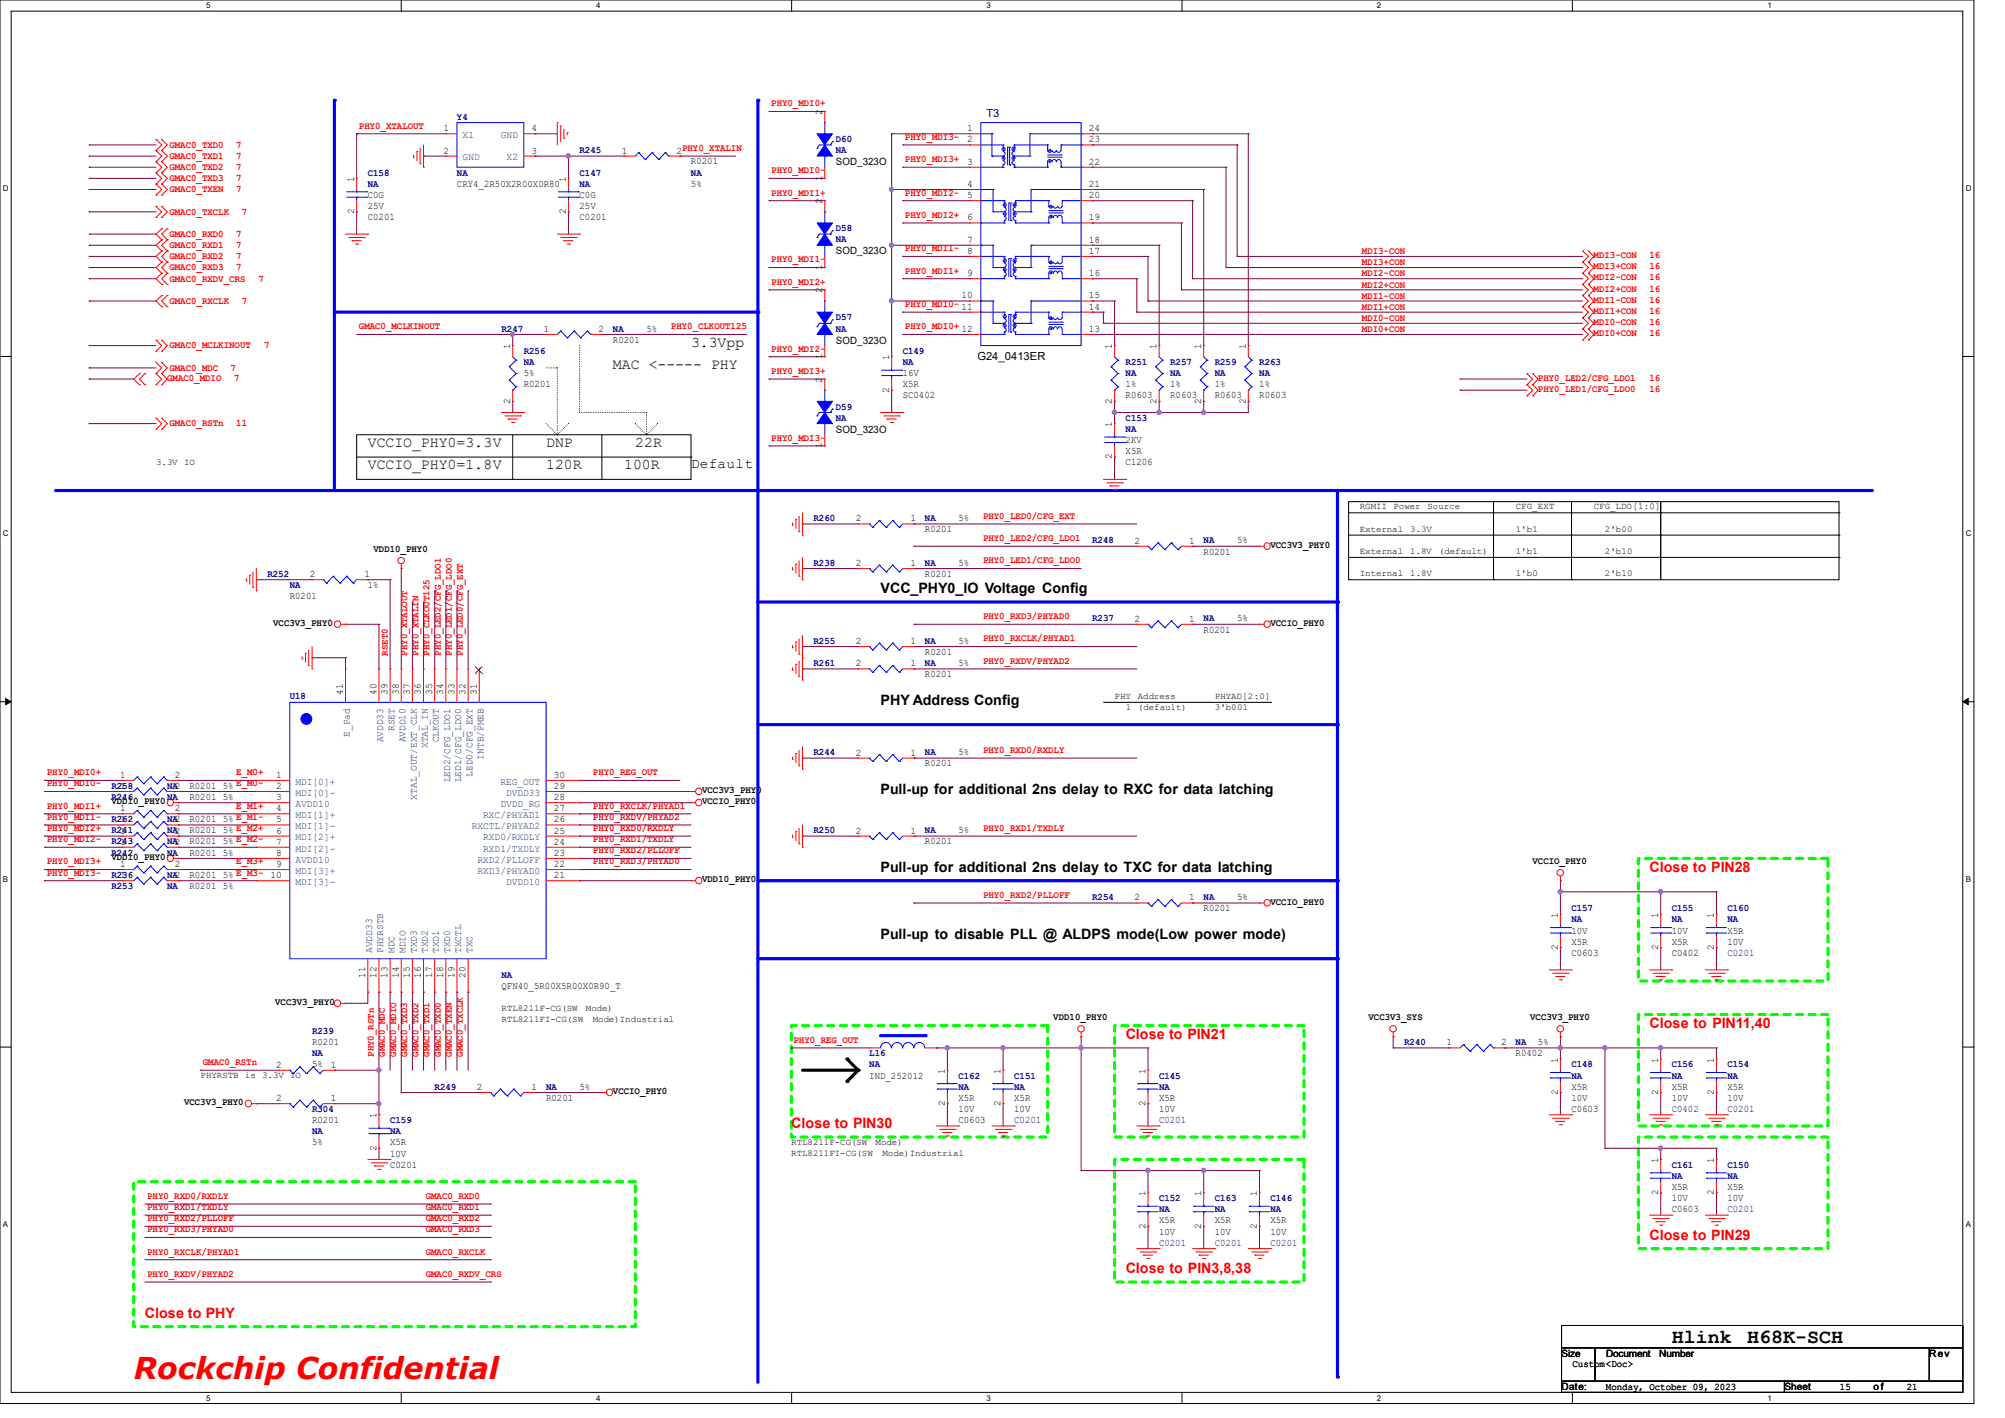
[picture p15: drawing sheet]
<svg xmlns="http://www.w3.org/2000/svg" width="297mm" height="210mm" viewBox="0 0 297 210" stroke-linecap="round" stroke-linejoin="round" font-family="sans-serif">
<defs><g id="words">
<text font-size="4.4" fill="#f00" x="19.8" y="204.2">Rockchip Confidential</text>
<g font-size="3">
<text x="247.6" y="198.9">Hlink</text>
<text x="258.8" y="198.9">H68K-SCH</text>
</g>
<g font-size="2.2">
<text x="102.4" y="51.4">3.3Vpp</text>
<text x="90.8" y="54.7">MAC &lt;----- PHY</text>
<text x="54.5" y="66.2">VCCIO_PHY0=3.3V</text>
<text x="54.5" y="69.5">VCCIO_PHY0=1.8V</text>
<text x="80.9" y="66.2">DNP</text>
<text x="80.9" y="69.5">120R</text>
<text x="92.5" y="69.5">100R</text>
<text x="94.1" y="66.2">22R</text>
</g>
<g font-size="2.1">
<text x="102.4" y="69.3">Default</text>
<text x="130.4" y="87.8">VCC_PHY0_IO Voltage Config</text>
<text x="130.4" y="104.4">PHY Address Config</text>
<text x="130.4" y="117.6">Pull-up for additional 2ns delay to RXC for data latching</text>
<text x="130.4" y="129.1">Pull-up for additional 2ns delay to TXC for data latching</text>
<text x="130.4" y="139">Pull-up to disable PLL @ ALDPS mode(Low power mode)</text>
</g>
<g font-size="2.1" fill="#f00">
<text x="244.3" y="129.1">Close to PIN28</text>
<text x="166.7" y="153.9">Close to PIN21</text>
<text x="244.3" y="152.2">Close to PIN11,40</text>
<text x="117.2" y="167.1">Close to PIN30</text>
<text x="244.3" y="183.6">Close to PIN29</text>
<text x="166.7" y="188.6">Close to PIN3,8,38</text>
<text x="21.5" y="195.2">Close to PHY</text>
</g>
<text font-size="1.7" fill="#000080" x="146.1" y="17.3">T3</text>
<text font-size="1.7" x="144.8" y="53.3">G24_0413ER</text>
<g font-size="1.5" fill="#000080">
<text x="67.7" y="17.7">Y4</text>
<text x="85.8" y="22.7">R245</text>
<text x="123.8" y="21">D60</text>
<text x="123.8" y="22.7">NA</text>
<text x="54.5" y="26">C158</text>
<text x="54.5" y="27.6">NA</text>
<text x="67.7" y="26">NA</text>
<text x="85.8" y="26">C147</text>
<text x="85.8" y="27.6">NA</text>
<text x="102.4" y="26">NA</text>
<text x="123.8" y="34.2">D58</text>
<text x="123.8" y="35.9">NA</text>
<text x="123.8" y="47.5">D57</text>
<text x="74.3" y="49.1">R247</text>
<text x="77.6" y="52.4">R256</text>
<text x="90.8" y="49.1">NA</text>
<text x="123.8" y="49.1">NA</text>
<text x="133.7" y="52.4">C149</text>
<text x="77.6" y="54.1">NA</text>
<text x="133.7" y="54.1">NA</text>
<text x="166.7" y="54.1">R251</text>
<text x="166.7" y="55.7">NA</text>
<text x="173.3" y="54.1">R257</text>
<text x="173.3" y="55.7">NA</text>
<text x="179.9" y="54.1">R259</text>
<text x="179.9" y="55.7">NA</text>
<text x="186.5" y="54.1">R263</text>
<text x="186.5" y="55.7">NA</text>
<text x="123.8" y="60.7">D59</text>
<text x="123.8" y="62.3">NA</text>
<text x="166.7" y="62.3">C153</text>
<text x="166.7" y="64">NA</text>
<text x="120.5" y="77.2">R260</text>
<text x="137" y="77.2">NA</text>
<text x="120.5" y="83.8">R238</text>
<text x="137" y="83.8">NA</text>
<text x="161.8" y="80.5">R248</text>
<text x="178.3" y="80.5">NA</text>
<text x="39.6" y="85.4">R252</text>
<text x="42.9" y="87.1">NA</text>
<text x="120.5" y="95.3">R255</text>
<text x="137" y="95.3">NA</text>
<text x="161.8" y="92">R237</text>
<text x="178.3" y="92">NA</text>
<text x="120.5" y="98.6">R261</text>
<text x="137" y="98.6">NA</text>
<text x="42.9" y="103.6">U18</text>
<text x="120.5" y="111.8">R244</text>
<text x="137" y="111.8">NA</text>
<text x="16.5" y="116.8">R258</text>
<text x="16.5" y="118.4">R246</text>
<text x="24.8" y="116.8">NA2</text>
<text x="24.8" y="118.4">NA</text>
<text x="16.5" y="121.8">R262</text>
<text x="16.5" y="125.1">R243</text>
<text x="16.5" y="123.4">R241</text>
<text x="24.8" y="121.8">NA2</text>
<text x="24.8" y="125.1">NA2</text>
<text x="24.8" y="123.4">NA2</text>
<text x="120.5" y="123.4">R250</text>
<text x="137" y="123.4">NA</text>
<text x="16.5" y="131.7">R253</text>
<text x="16.5" y="130">R236</text>
<text x="16.5" y="126.7">R242</text>
<text x="24.8" y="131.7">NA</text>
<text x="24.8" y="130">NA2</text>
<text x="24.8" y="126.7">NA</text>
<text x="161.8" y="133.3">R254</text>
<text x="178.3" y="133.3">NA</text>
<text x="232.8" y="135">C157</text>
<text x="232.8" y="136.6">NA</text>
<text x="247.6" y="135">C155</text>
<text x="247.6" y="136.6">NA</text>
<text x="255.9" y="135">C160</text>
<text x="255.9" y="136.6">NA</text>
<text x="255.9" y="141.6">C0201</text>
<text x="74.3" y="144.9">NA</text>
<text x="46.2" y="153.1">R239</text>
<text x="208" y="154.8">R240</text>
<text x="224.5" y="154.8">NA</text>
<text x="46.2" y="156.4">NA</text>
<text x="64.4" y="161.4">R249</text>
<text x="80.9" y="161.4">NA</text>
<text x="128.8" y="156.4">L16</text>
<text x="128.8" y="158.1">NA</text>
<text x="142" y="159.7">C162</text>
<text x="142" y="161.4">NA</text>
<text x="150.2" y="159.7">C151</text>
<text x="150.2" y="161.4">NA</text>
<text x="171.7" y="159.7">C145</text>
<text x="171.7" y="161.4">NA</text>
<text x="232.8" y="158.1">C148</text>
<text x="232.8" y="159.7">NA</text>
<text x="247.6" y="158.1">C156</text>
<text x="247.6" y="159.7">NA</text>
<text x="255.9" y="158.1">C154</text>
<text x="255.9" y="159.7">NA</text>
<text x="46.2" y="164.7">R304</text>
<text x="46.2" y="168">NA</text>
<text x="57.8" y="166.3">C159</text>
<text x="57.8" y="168">NA</text>
<text x="150.2" y="166.3">C0201</text>
<text x="171.7" y="166.3">C0201</text>
<text x="247.6" y="164.7">C0402</text>
<text x="255.9" y="164.7">C0201</text>
<text x="247.6" y="172.9">C161</text>
<text x="255.9" y="172.9">C150</text>
<text x="171.7" y="177.9">C152</text>
<text x="171.7" y="179.5">NA</text>
<text x="179.9" y="177.9">C163</text>
<text x="179.9" y="179.5">NA</text>
<text x="188.2" y="177.9">C146</text>
<text x="188.2" y="179.5">NA</text>
<text x="247.6" y="174.6">NA</text>
<text x="255.9" y="174.6">NA</text>
<text x="255.9" y="179.5">C0201</text>
<text x="171.7" y="184.5">C0201</text>
<text x="179.9" y="184.5">C0201</text>
<text x="188.2" y="184.5">C0201</text>
</g>
<g font-size="1.5" fill="#f00">
<text x="114.2" y="15.7">PHY0_MDI0+</text>
<text x="25.1" y="21.9">GMAC0_TXD0</text>
<text x="25.1" y="23.5">GMAC0_TXD1</text>
<text x="35" y="21.9">7</text>
<text x="35" y="23.5">7</text>
<text x="53.2" y="19.1">PHY0_XTALOUT</text>
<text x="101" y="22.4">PHY0_XTALIN</text>
<text x="134.1" y="20.7">PHY0_MDI3-</text>
<text x="25.1" y="25.2">GMAC0_TXD2</text>
<text x="25.1" y="26.8">GMAC0_TXD3</text>
<text x="25.1" y="28.5">GMAC0_TXEN</text>
<text x="35" y="25.2">7</text>
<text x="35" y="26.8">7</text>
<text x="35" y="28.5">7</text>
<text x="114.2" y="29">PHY0_MDI1+</text>
<text x="114.2" y="25.7">PHY0_MDI0-</text>
<text x="134.1" y="29">PHY0_MDI2-</text>
<text x="134.1" y="24">PHY0_MDI3+</text>
<text x="25.1" y="31.8">GMAC0_TXCLK</text>
<text x="25.1" y="35.1">GMAC0_RXD0</text>
<text x="35" y="35.1">7</text>
<text x="35.8" y="31.8">7</text>
<text x="134.1" y="32.3">PHY0_MDI2+</text>
<text x="25.1" y="38.4">GMAC0_RXD2</text>
<text x="25.1" y="40">GMAC0_RXD3</text>
<text x="25.1" y="36.7">GMAC0_RXD1</text>
<text x="25.1" y="41.7">GMAC0_RXDV_CRS</text>
<text x="35" y="38.4">7</text>
<text x="35" y="40">7</text>
<text x="35" y="36.7">7</text>
<text x="38.3" y="41.7">7</text>
<text x="114.2" y="38.9">PHY0_MDI1-</text>
<text x="134.1" y="37.2">PHY0_MDI1-</text>
<text x="134.1" y="40.5">PHY0_MDI1+</text>
<text x="201.7" y="40.9">MDI2-CON</text>
<text x="201.7" y="39.3">MDI3+CON</text>
<text x="201.7" y="37.6">MDI3-CON</text>
<text x="236.1" y="38.2">MDI3-CON</text>
<text x="236.1" y="39.9">MDI3+CON</text>
<text x="236.1" y="41.5">MDI2-CON</text>
<text x="244.3" y="38.2">16</text>
<text x="244.3" y="39.9">16</text>
<text x="244.3" y="41.5">16</text>
<text x="25.1" y="45">GMAC0_RXCLK</text>
<text x="35.8" y="45">7</text>
<text x="114.2" y="42.2">PHY0_MDI2+</text>
<text x="134.1" y="45.5">PHY0_MDI0-</text>
<text x="201.7" y="47.5">MDI0-CON</text>
<text x="201.7" y="45.9">MDI1+CON</text>
<text x="201.7" y="44.2">MDI1-CON</text>
<text x="201.7" y="42.6">MDI2+CON</text>
<text x="236.1" y="43.2">MDI2+CON</text>
<text x="236.1" y="44.8">MDI1-CON</text>
<text x="236.1" y="46.5">MDI1+CON</text>
<text x="244.3" y="43.2">16</text>
<text x="244.3" y="44.8">16</text>
<text x="244.3" y="46.5">16</text>
<text x="25.1" y="51.6">GMAC0_MCLKINOUT</text>
<text x="39.1" y="51.6">7</text>
<text x="53.2" y="48.8">GMAC0_MCLKINOUT</text>
<text x="99.4" y="48.8">PHY0_CLKOUT125</text>
<text x="114.2" y="52.1">PHY0_MDI2-</text>
<text x="134.1" y="48.8">PHY0_MDI0+</text>
<text x="201.7" y="49.2">MDI0+CON</text>
<text x="236.1" y="48.1">MDI0-CON</text>
<text x="236.1" y="49.8">MDI0+CON</text>
<text x="244.3" y="48.1">16</text>
<text x="244.3" y="49.8">16</text>
<text x="24.8" y="56.4">GMAC0_MDIO</text>
<text x="25.1" y="54.9">GMAC0_MDC</text>
<text x="34.2" y="54.9">7</text>
<text x="34.7" y="56.4">7</text>
<text x="114.2" y="55.4">PHY0_MDI3+</text>
<text x="227.8" y="56.4">PHY0_LED2/CFG_LDO1</text>
<text x="227.8" y="58">PHY0_LED1/CFG_LDO0</text>
<text x="244.3" y="56.4">16</text>
<text x="244.3" y="58">16</text>
<text x="25.1" y="63.2">GMAC0_RSTn</text>
<text x="35" y="63.2">11</text>
<text x="114.2" y="65.3">PHY0_MDI3-</text>
<text x="145.6" y="76.8">PHY0_LED0/CFG_EXT</text>
<text x="145.6" y="80.1">PHY0_LED2/CFG_LDO1</text>
<text x="145.6" y="83.4">PHY0_LED1/CFG_LDO0</text>
<text x="145.6" y="95">PHY0_RXCLK/PHYAD1</text>
<text x="145.6" y="91.7">PHY0_RXD3/PHYAD0</text>
<text x="57.4" y="97.1" transform="rotate(-90 57.4 97.1)">RSET0</text>
<text x="60.3" y="97.1" transform="rotate(-90 60.3 97.1)">PHY0_XTALOUT</text>
<text x="62" y="97.1" transform="rotate(-90 62 97.1)">PHY0_XTALIN</text>
<text x="63.6" y="97.1" transform="rotate(-90 63.6 97.1)">PHY0_CLKOUT125</text>
<text x="65.3" y="97.1" transform="rotate(-90 65.3 97.1)">PHY0_LED2/CFG_LDO1</text>
<text x="66.9" y="97.1" transform="rotate(-90 66.9 97.1)">PHY0_LED1/CFG_LDO0</text>
<text x="68.6" y="97.1" transform="rotate(-90 68.6 97.1)">PHY0_LED0/CFG_EXT</text>
<text x="145.6" y="98.3">PHY0_RXDV/PHYAD2</text>
<text x="145.6" y="111.5">PHY0_RXD0/RXDLY</text>
<text x="6.9" y="116.5">PHY0_MDI0-</text>
<text x="6.9" y="119.8">PHY0_MDI1+</text>
<text x="6.9" y="114.8">PHY0_MDI0+</text>
<text x="35" y="114.8">E_M0+</text>
<text x="35" y="119.8">E_M1+</text>
<text x="87.8" y="114.8">PHY0_REG_OUT</text>
<text x="87.8" y="119.8">PHY0_RXCLK/PHYAD1</text>
<text x="6.9" y="124.7">PHY0_MDI2-</text>
<text x="6.9" y="123.1">PHY0_MDI2+</text>
<text x="6.9" y="121.4">PHY0_MDI1-</text>
<text x="87.8" y="124.7">PHY0_RXD1/TXDLY</text>
<text x="87.8" y="123.1">PHY0_RXD0/RXDLY</text>
<text x="87.8" y="121.4">PHY0_RXDV/PHYAD2</text>
<text x="145.6" y="123.1">PHY0_RXD1/TXDLY</text>
<text x="6.9" y="129.7">PHY0_MDI3-</text>
<text x="6.9" y="128">PHY0_MDI3+</text>
<text x="35" y="128">E_M3+</text>
<text x="87.8" y="128">PHY0_RXD3/PHYAD0</text>
<text x="87.8" y="126.4">PHY0_RXD2/PLLOFF</text>
<text x="145.6" y="133">PHY0_RXD2/PLLOFF</text>
<text x="117.5" y="154.4">PHY0_REG_OUT</text>
<text x="30.1" y="157.7">GMAC0_RSTn</text>
<text x="55.4" y="156.5" transform="rotate(-90 55.4 156.5)">PHY0_RSTn</text>
<text x="57" y="156.5" transform="rotate(-90 57 156.5)">GMAC0_MDC</text>
<text x="58.7" y="156.5" transform="rotate(-90 58.7 156.5)">GMAC0_MDIO</text>
<text x="60.3" y="156.5" transform="rotate(-90 60.3 156.5)">GMAC0_TXD3</text>
<text x="62" y="156.5" transform="rotate(-90 62 156.5)">GMAC0_TXD2</text>
<text x="63.6" y="156.5" transform="rotate(-90 63.6 156.5)">GMAC0_TXD1</text>
<text x="65.3" y="156.5" transform="rotate(-90 65.3 156.5)">GMAC0_TXD0</text>
<text x="66.9" y="156.5" transform="rotate(-90 66.9 156.5)">GMAC0_TXEN</text>
<text x="68.6" y="156.5" transform="rotate(-90 68.6 156.5)">GMAC0_TXCLK</text>
<text x="21.8" y="179.2">PHY0_RXD1/TXDLY</text>
<text x="21.8" y="177.5">PHY0_RXD0/RXDLY</text>
<text x="63.1" y="179.2">GMAC0_RXD1</text>
<text x="63.1" y="177.5">GMAC0_RXD0</text>
<text x="21.8" y="185.8">PHY0_RXCLK/PHYAD1</text>
<text x="21.8" y="180.8">PHY0_RXD2/PLLOFF</text>
<text x="21.8" y="182.5">PHY0_RXD3/PHYAD0</text>
<text x="63.1" y="185.8">GMAC0_RXCLK</text>
<text x="63.1" y="180.8">GMAC0_RXD2</text>
<text x="63.1" y="182.5">GMAC0_RXD3</text>
<text x="21.8" y="189.1">PHY0_RXDV/PHYAD2</text>
<text x="63.1" y="189.1">GMAC0_RXDV_CRS</text>
</g>
<g font-size="1.5">
<text x="121.8" y="17" transform="rotate(-90 121.8 17)">2</text>
<text x="65.7" y="19.4">1</text>
<text x="65.7" y="22.7">2</text>
<text x="78.7" y="22.7">3</text>
<text x="78.7" y="19.4">4</text>
<text x="92.1" y="22.7">1</text>
<text x="100.2" y="22.7">2</text>
<text x="143.3" y="19.4">1</text>
<text x="143.3" y="21.1">2</text>
<text x="161.3" y="21.1">23</text>
<text x="161.3" y="19.4">24</text>
<text x="52.5" y="26.9" transform="rotate(-90 52.5 26.9)">1</text>
<text x="54.5" y="29.3">C0G</text>
<text x="67.7" y="27.6">CRY4_2R50X2R00X0R80</text>
<text x="83.8" y="26.9" transform="rotate(-90 83.8 26.9)">1</text>
<text x="85.8" y="29.3">C0G</text>
<text x="102.4" y="24.3">R0201</text>
<text x="102.4" y="27.6">5%</text>
<text x="121.8" y="26.8" transform="rotate(-90 121.8 26.8)">1</text>
<text x="123.8" y="24.5">SOD_323O</text>
<text x="143.3" y="24.4">3</text>
<text x="143.3" y="27.7">4</text>
<text x="143.3" y="29.3">5</text>
<text x="161.3" y="29.3">20</text>
<text x="161.3" y="27.7">21</text>
<text x="161.3" y="24.4">22</text>
<text x="52.5" y="31.7" transform="rotate(-90 52.5 31.7)">2</text>
<text x="54.5" y="32.6">C0201</text>
<text x="54.5" y="30.9">25V</text>
<text x="83.8" y="31.7" transform="rotate(-90 83.8 31.7)">2</text>
<text x="85.8" y="32.6">C0201</text>
<text x="85.8" y="30.9">25V</text>
<text x="121.8" y="30.2" transform="rotate(-90 121.8 30.2)">2</text>
<text x="143.3" y="32.6">6</text>
<text x="143.3" y="35.9">7</text>
<text x="161.3" y="35.9">18</text>
<text x="161.3" y="32.6">19</text>
<text x="121.8" y="40" transform="rotate(-90 121.8 40)">1</text>
<text x="123.8" y="37.7">SOD_323O</text>
<text x="143.3" y="37.6">8</text>
<text x="143.3" y="40.9">9</text>
<text x="161.3" y="40.9">16</text>
<text x="161.3" y="37.6">17</text>
<text x="121.8" y="43.4" transform="rotate(-90 121.8 43.4)">2</text>
<text x="142.4" y="44.2">10</text>
<text x="142.4" y="45.8">11</text>
<text x="161.3" y="45.8">14</text>
<text x="161.3" y="44.2">15</text>
<text x="75.6" y="51.7" transform="rotate(-90 75.6 51.7)">1</text>
<text x="80.6" y="49.1">1</text>
<text x="88.6" y="49.1">2</text>
<text x="90.8" y="50.8">R0201</text>
<text x="95.7" y="49.1">5%</text>
<text x="121.8" y="53.2" transform="rotate(-90 121.8 53.2)">1</text>
<text x="123.8" y="50.9">SOD_323O</text>
<text x="131.7" y="53.4" transform="rotate(-90 131.7 53.4)">1</text>
<text x="142.4" y="49.1">12</text>
<text x="161.3" y="49.1">13</text>
<text x="164.7" y="51.7" transform="rotate(-90 164.7 51.7)">1</text>
<text x="171.3" y="51.7" transform="rotate(-90 171.3 51.7)">1</text>
<text x="177.9" y="51.7" transform="rotate(-90 177.9 51.7)">1</text>
<text x="184.5" y="51.7" transform="rotate(-90 184.5 51.7)">1</text>
<text x="75.6" y="59.8" transform="rotate(-90 75.6 59.8)">2</text>
<text x="77.6" y="57.4">R0201</text>
<text x="77.6" y="55.7">5%</text>
<text x="121.8" y="56.7" transform="rotate(-90 121.8 56.7)">2</text>
<text x="131.7" y="58.1" transform="rotate(-90 131.7 58.1)">2</text>
<text x="133.7" y="59">SC0402</text>
<text x="133.7" y="57.4">X5R</text>
<text x="133.7" y="55.7">16V</text>
<text x="164.7" y="59.8" transform="rotate(-90 164.7 59.8)">2</text>
<text x="166.7" y="59">R0603</text>
<text x="166.7" y="57.4">1%</text>
<text x="171.3" y="59.8" transform="rotate(-90 171.3 59.8)">2</text>
<text x="173.3" y="59">R0603</text>
<text x="173.3" y="57.4">1%</text>
<text x="177.9" y="59.8" transform="rotate(-90 177.9 59.8)">2</text>
<text x="179.9" y="59">R0603</text>
<text x="179.9" y="57.4">1%</text>
<text x="184.5" y="59.8" transform="rotate(-90 184.5 59.8)">2</text>
<text x="186.5" y="59">R0603</text>
<text x="186.5" y="57.4">1%</text>
<text x="123.8" y="64.1">SOD_323O</text>
<text x="164.7" y="63.3" transform="rotate(-90 164.7 63.3)">1</text>
<text x="166.7" y="65.6">2KV</text>
<text x="121.8" y="66.4" transform="rotate(-90 121.8 66.4)">1</text>
<text x="164.7" y="68" transform="rotate(-90 164.7 68)">2</text>
<text x="166.7" y="68.9">C1206</text>
<text x="166.7" y="67.3">X5R</text>
<text x="126.8" y="77.2">2</text>
<text x="134.9" y="77.2">1</text>
<text x="142" y="77.2">5%</text>
<text x="55.3" y="81.8">VDD10_PHY0</text>
<text x="126.8" y="83.8">2</text>
<text x="134.9" y="83.8">1</text>
<text x="137" y="78.8">R0201</text>
<text x="142" y="83.8">5%</text>
<text x="168" y="80.5">2</text>
<text x="176.1" y="80.5">1</text>
<text x="178.3" y="82.1">R0201</text>
<text x="183.2" y="80.5">5%</text>
<text x="188.2" y="81.2">VCC3V3_PHY0</text>
<text x="42.9" y="88.7">R0201</text>
<text x="45.9" y="85.5">2</text>
<text x="54" y="85.5">1</text>
<text x="54.5" y="87.1">1%</text>
<text x="137" y="85.4">R0201</text>
<text x="40.5" y="92.7">VCC3V3_PHY0</text>
<text x="126.8" y="95.4">2</text>
<text x="134.9" y="95.4">1</text>
<text x="142" y="95.3">5%</text>
<text x="168" y="92.1">2</text>
<text x="176.1" y="92.1">1</text>
<text x="178.3" y="93.7">R0201</text>
<text x="183.2" y="92">5%</text>
<text x="188.2" y="92.7">VCCIO_PHY0</text>
<text x="126.8" y="98.7">2</text>
<text x="134.9" y="98.7">1</text>
<text x="137" y="97">R0201</text>
<text x="137" y="100.3">R0201</text>
<text x="142" y="98.6">5%</text>
<text x="50.8" y="102.9" transform="rotate(-90 50.8 102.9)">41</text>
<text x="55.8" y="102.9" transform="rotate(-90 55.8 102.9)">40</text>
<text x="57.4" y="102.9" transform="rotate(-90 57.4 102.9)">39</text>
<text x="59.1" y="102.9" transform="rotate(-90 59.1 102.9)">38</text>
<text x="60.7" y="102.9" transform="rotate(-90 60.7 102.9)">37</text>
<text x="62.4" y="102.9" transform="rotate(-90 62.4 102.9)">36</text>
<text x="64" y="102.9" transform="rotate(-90 64 102.9)">35</text>
<text x="65.7" y="102.9" transform="rotate(-90 65.7 102.9)">34</text>
<text x="67.3" y="102.9" transform="rotate(-90 67.3 102.9)">33</text>
<text x="69" y="102.9" transform="rotate(-90 69 102.9)">32</text>
<text x="70.6" y="102.9" transform="rotate(-90 70.6 102.9)">31</text>
<text x="126.8" y="111.9">2</text>
<text x="134.9" y="111.9">1</text>
<text x="137" y="113.5">R0201</text>
<text x="142" y="111.8">5%</text>
<text x="16.5" y="119.1">VDD10_PHY0</text>
<text x="17.8" y="115.2">1</text>
<text x="17.8" y="116.8">1</text>
<text x="25.9" y="115.2">2</text>
<text x="28.1" y="116.8">R0201</text>
<text x="28.1" y="118.4">R0201</text>
<text x="33" y="116.8">5% E_M0-</text>
<text x="33" y="118.4">5%</text>
<text x="40.9" y="115.2">1</text>
<text x="40.9" y="116.8">2</text>
<text x="40.9" y="118.5">3</text>
<text x="82" y="118.5">28</text>
<text x="82" y="116.8">29</text>
<text x="82" y="115.2">30</text>
<text x="104" y="117.5">VCC3V3_PHY0</text>
<text x="104" y="119.1">VCCIO_PHY0</text>
<text x="17.8" y="120.1">1</text>
<text x="17.8" y="123.4">1</text>
<text x="17.8" y="125.1">1</text>
<text x="17.8" y="121.8">1</text>
<text x="25.9" y="120.1">2</text>
<text x="28.1" y="121.8">R0201</text>
<text x="28.1" y="125.1">R0201</text>
<text x="28.1" y="123.4">R0201</text>
<text x="33" y="121.8">5% E_M1-</text>
<text x="33" y="125.1">5% E_M2-</text>
<text x="33" y="123.4">5% E_M2+</text>
<text x="40.9" y="120.1">4</text>
<text x="40.9" y="121.8">5</text>
<text x="40.9" y="123.4">6</text>
<text x="40.9" y="125.1">7</text>
<text x="82" y="125.1">24</text>
<text x="82" y="123.4">25</text>
<text x="82" y="121.8">26</text>
<text x="82" y="120.1">27</text>
<text x="126.8" y="123.4">2</text>
<text x="134.9" y="123.4">1</text>
<text x="137" y="125.1">R0201</text>
<text x="142" y="123.4">5%</text>
<text x="16.5" y="127.4">VDD10_PHY0</text>
<text x="17.8" y="130">1</text>
<text x="17.8" y="128.4">1</text>
<text x="25.9" y="128.4">2</text>
<text x="28.1" y="131.7">R0201</text>
<text x="28.1" y="130">R0201</text>
<text x="28.1" y="126.7">R0201</text>
<text x="33" y="131.7">5%</text>
<text x="33" y="130">5% E_M3-</text>
<text x="33" y="126.7">5%</text>
<text x="40.1" y="130">10</text>
<text x="40.9" y="126.7">8</text>
<text x="40.9" y="128.4">9</text>
<text x="82" y="130">21</text>
<text x="82" y="128.4">22</text>
<text x="82" y="126.7">23</text>
<text x="104" y="130.7">VDD10_PHY0</text>
<text x="227" y="128">VCCIO_PHY0</text>
<text x="168" y="133.4">2</text>
<text x="176.1" y="133.4">1</text>
<text x="178.3" y="135">R0201</text>
<text x="183.2" y="133.3">5%</text>
<text x="188.2" y="134">VCCIO_PHY0</text>
<text x="230.8" y="135.9" transform="rotate(-90 230.8 135.9)">1</text>
<text x="245.6" y="135.9" transform="rotate(-90 245.6 135.9)">1</text>
<text x="253.9" y="135.9" transform="rotate(-90 253.9 135.9)">1</text>
<text x="230.8" y="140.7" transform="rotate(-90 230.8 140.7)">2</text>
<text x="232.8" y="141.6">C0603</text>
<text x="232.8" y="139.9">X5R</text>
<text x="232.8" y="138.3">10V</text>
<text x="245.6" y="140.7" transform="rotate(-90 245.6 140.7)">2</text>
<text x="247.6" y="141.6">C0402</text>
<text x="247.6" y="139.9">X5R</text>
<text x="247.6" y="138.3">10V</text>
<text x="253.9" y="140.7" transform="rotate(-90 253.9 140.7)">2</text>
<text x="255.9" y="138.3">X5R</text>
<text x="255.9" y="139.9">10V</text>
<text x="40.8" y="148.8">VCC3V3_PHY0</text>
<text x="54.1" y="144.8" transform="rotate(-90 54.1 144.8)">11</text>
<text x="55.8" y="144.8" transform="rotate(-90 55.8 144.8)">12</text>
<text x="57.4" y="144.8" transform="rotate(-90 57.4 144.8)">13</text>
<text x="59.1" y="144.8" transform="rotate(-90 59.1 144.8)">14</text>
<text x="60.7" y="144.8" transform="rotate(-90 60.7 144.8)">15</text>
<text x="62.4" y="144.8" transform="rotate(-90 62.4 144.8)">16</text>
<text x="64" y="144.8" transform="rotate(-90 64 144.8)">17</text>
<text x="65.7" y="144.8" transform="rotate(-90 65.7 144.8)">18</text>
<text x="67.3" y="144.8" transform="rotate(-90 67.3 144.8)">19</text>
<text x="69" y="144.8" transform="rotate(-90 69 144.8)">20</text>
<text x="74.3" y="146.5">QFN40_5R00X5R00X0R90_T</text>
<text x="46.2" y="154.8">R0201</text>
<text x="156" y="151.1">VDD10_PHY0</text>
<text x="202.7" y="151.1">VCC3V3_SYS</text>
<text x="214.3" y="154.8">1</text>
<text x="222.4" y="154.8">2</text>
<text x="226.7" y="151.1">VCC3V3_PHY0</text>
<text x="227.8" y="154.8">5%</text>
<text x="40.9" y="158.1">2</text>
<text x="46.2" y="158.1">5%</text>
<text x="49" y="158.1">1</text>
<text x="70.6" y="161.4">2</text>
<text x="78.7" y="161.4">1</text>
<text x="85.8" y="161.4">5%</text>
<text x="128.8" y="159.7">IND_252012</text>
<text x="140" y="159" transform="rotate(-90 140 159)">1</text>
<text x="148.2" y="159" transform="rotate(-90 148.2 159)">1</text>
<text x="169.7" y="159" transform="rotate(-90 169.7 159)">1</text>
<text x="224.5" y="156.4">R0402</text>
<text x="230.8" y="157.4" transform="rotate(-90 230.8 157.4)">1</text>
<text x="232.8" y="161.4">X5R</text>
<text x="245.6" y="157.4" transform="rotate(-90 245.6 157.4)">1</text>
<text x="247.6" y="161.4">X5R</text>
<text x="253.9" y="157.4" transform="rotate(-90 253.9 157.4)">1</text>
<text x="255.9" y="161.4">X5R</text>
<text x="27.3" y="163.7">VCC3V3_PHY0</text>
<text x="40.9" y="163.1">2</text>
<text x="46.2" y="166.3">R0201</text>
<text x="49" y="163.1">1</text>
<text x="55.8" y="165.6" transform="rotate(-90 55.8 165.6)">1</text>
<text x="80.9" y="163">R0201</text>
<text x="90.8" y="162.1">VCCIO_PHY0</text>
<text x="140" y="163.8" transform="rotate(-90 140 163.8)">2</text>
<text x="142" y="166.3">C0603</text>
<text x="142" y="163">X5R</text>
<text x="142" y="164.7">10V</text>
<text x="148.2" y="163.8" transform="rotate(-90 148.2 163.8)">2</text>
<text x="150.2" y="163">X5R</text>
<text x="150.2" y="164.7">10V</text>
<text x="169.7" y="163.8" transform="rotate(-90 169.7 163.8)">2</text>
<text x="171.7" y="163">X5R</text>
<text x="171.7" y="164.7">10V</text>
<text x="230.8" y="162.1" transform="rotate(-90 230.8 162.1)">2</text>
<text x="232.8" y="164.7">C0603</text>
<text x="232.8" y="163">10V</text>
<text x="245.6" y="162.1" transform="rotate(-90 245.6 162.1)">2</text>
<text x="247.6" y="163">10V</text>
<text x="253.9" y="162.1" transform="rotate(-90 253.9 162.1)">2</text>
<text x="255.9" y="163">10V</text>
<text x="46.2" y="169.6">5%</text>
<text x="55.8" y="170.4" transform="rotate(-90 55.8 170.4)">2</text>
<text x="57.8" y="172.9">C0201</text>
<text x="57.8" y="169.6">X5R</text>
<text x="57.8" y="171.3">10V</text>
<text x="245.6" y="172.2" transform="rotate(-90 245.6 172.2)">1</text>
<text x="253.9" y="172.2" transform="rotate(-90 253.9 172.2)">1</text>
<text x="169.7" y="177.2" transform="rotate(-90 169.7 177.2)">1</text>
<text x="177.9" y="177.2" transform="rotate(-90 177.9 177.2)">1</text>
<text x="186.2" y="177.2" transform="rotate(-90 186.2 177.2)">1</text>
<text x="245.6" y="177" transform="rotate(-90 245.6 177)">2</text>
<text x="247.6" y="179.5">C0603</text>
<text x="247.6" y="176.2">X5R</text>
<text x="247.6" y="177.9">10V</text>
<text x="253.9" y="177" transform="rotate(-90 253.9 177)">2</text>
<text x="255.9" y="176.2">X5R</text>
<text x="255.9" y="177.9">10V</text>
<text x="169.7" y="182" transform="rotate(-90 169.7 182)">2</text>
<text x="171.7" y="181.2">X5R</text>
<text x="171.7" y="182.8">10V</text>
<text x="177.9" y="182" transform="rotate(-90 177.9 182)">2</text>
<text x="179.9" y="181.2">X5R</text>
<text x="179.9" y="182.8">10V</text>
<text x="186.2" y="182" transform="rotate(-90 186.2 182)">2</text>
<text x="188.2" y="181.2">X5R</text>
<text x="188.2" y="182.8">10V</text>
<text x="231.3" y="201">Size</text>
<text x="232.9" y="202.5">Custom&lt;Doc&gt;</text>
<text x="237.9" y="201">Document</text>
<text x="245.8" y="201">Number</text>
<text x="285.8" y="201">Rev</text>
<text x="231.3" y="205.9">Date:</text>
<text x="237.9" y="205.8">Monday, October 09, 2023</text>
<text x="264.3" y="205.9">Sheet</text>
<text x="272.6" y="205.8">15</text>
<text x="277.5" y="205.9">of</text>
<text x="282.5" y="205.8">21</text>
</g>
<g font-size="1.5" fill="#004080">
<text x="68.5" y="20.4">X1</text>
<text x="68.5" y="23.7">GND</text>
<text x="74.2" y="20.4">GND</text>
<text x="75.1" y="23.7">X2</text>
<text x="51.8" y="109.1" transform="rotate(-90 51.8 109.1)">E_Pad</text>
<text x="56.8" y="109.9" transform="rotate(-90 56.8 109.9)">AVDD33</text>
<text x="58.4" y="108.3" transform="rotate(-90 58.4 108.3)">RSET</text>
<text x="60.1" y="109.9" transform="rotate(-90 60.1 109.9)">AVDD10</text>
<text x="63.4" y="110.8" transform="rotate(-90 63.4 110.8)">XTAL_IN</text>
<text x="65" y="109.9" transform="rotate(-90 65 109.9)">CLKOUT</text>
<text x="71.6" y="112.5" transform="rotate(-90 71.6 112.5)">INTB/PMEB</text>
<text x="43.8" y="116.2">MDI[0]+</text>
<text x="43.8" y="117.9">MDI[0]-</text>
<text x="43.8" y="119.5">AVDD10</text>
<text x="61.7" y="118.4" transform="rotate(-90 61.7 118.4)">XTAL_OUT/EXT_CLK</text>
<text x="66.7" y="115.9" transform="rotate(-90 66.7 115.9)">LED2/CFG_LDO1</text>
<text x="68.3" y="115.9" transform="rotate(-90 68.3 115.9)">LED1/CFG_LDO0</text>
<text x="70" y="115" transform="rotate(-90 70 115)">LED0/CFG_EXT</text>
<text x="74.1" y="119.5">DVDD_RG</text>
<text x="74.1" y="116.2">REG_OUT</text>
<text x="75" y="117.9">DVDD33</text>
<text x="43.8" y="121.2">MDI[1]+</text>
<text x="43.8" y="122.8">MDI[1]-</text>
<text x="43.8" y="124.5">MDI[2]+</text>
<text x="69.9" y="122.8">RXCTL/PHYAD2</text>
<text x="71.6" y="124.5">RXD0/RXDLY</text>
<text x="71.6" y="121.2">RXC/PHYAD1</text>
<text x="43.8" y="126.1">MDI[2]-</text>
<text x="43.8" y="127.8">AVDD10</text>
<text x="43.8" y="129.4">MDI[3]+</text>
<text x="43.8" y="131.1">MDI[3]-</text>
<text x="70.7" y="129.4">RXD3/PHYAD0</text>
<text x="70.7" y="127.8">RXD2/PLLOFF</text>
<text x="71.6" y="126.1">RXD1/TXDLY</text>
<text x="75" y="131.1">DVDD10</text>
<text x="55.1" y="141.1" transform="rotate(-90 55.1 141.1)">AVDD33</text>
<text x="56.8" y="141.1" transform="rotate(-90 56.8 141.1)">PHYRSTB</text>
<text x="58.4" y="141.1" transform="rotate(-90 58.4 141.1)">MDC</text>
<text x="60.1" y="141.1" transform="rotate(-90 60.1 141.1)">MDIO</text>
<text x="61.7" y="141.1" transform="rotate(-90 61.7 141.1)">TXD3</text>
<text x="63.4" y="141.1" transform="rotate(-90 63.4 141.1)">TXD2</text>
<text x="65" y="141.1" transform="rotate(-90 65 141.1)">TXD1</text>
<text x="66.7" y="141.1" transform="rotate(-90 66.7 141.1)">TXD0</text>
<text x="68.3" y="141.1" transform="rotate(-90 68.3 141.1)">TXCTL</text>
<text x="70" y="141.1" transform="rotate(-90 70 141.1)">TXC</text>
</g>
<g font-size="1.4">
<text x="23.1" y="68.8">3.3V IO</text>
<text x="201.4" y="75.4">RGMII</text>
<text x="206.4" y="75.4">Power</text>
<text x="211.5" y="75.4">Source</text>
<text x="224.5" y="75.4">CFG_EXT</text>
<text x="236.1" y="75.4">CFG_LDO[1:0]</text>
<text x="201.4" y="78.7">External</text>
<text x="201.4" y="82">External</text>
<text x="208.9" y="82">1.8V</text>
<text x="208.9" y="78.7">3.3V</text>
<text x="213.1" y="82">(default)</text>
<text x="224.5" y="78.7">1'b1</text>
<text x="224.5" y="82">1'b1</text>
<text x="237.7" y="78.7">2'b00</text>
<text x="237.7" y="82">2'b10</text>
<text x="201.4" y="85.3">Internal</text>
<text x="208.9" y="85.3">1.8V</text>
<text x="224.5" y="85.3">1'b0</text>
<text x="237.7" y="85.3">2'b10</text>
<text x="165.1" y="103.5">PHY</text>
<text x="166.7" y="105.2">1</text>
<text x="168.5" y="103.5">Address</text>
<text x="168.6" y="105.2">(default)</text>
<text x="180" y="103.5">PHYAD[2:0]</text>
<text x="180" y="105.2">3'b001</text>
<text x="74.3" y="149.7">RTL8211F-CG(SW</text>
<text x="86.8" y="149.7">Mode)</text>
<text x="74.3" y="151.4">RTL8211FI-CG(SW</text>
<text x="87.8" y="151.4">Mode)Industrial</text>
<text x="29.7" y="159.6">PHYRSTB is 3.3V IO</text>
<text x="117.2" y="169.5">RTL8211F-CG(SW</text>
<text x="117.2" y="171.2">RTL8211FI-CG(SW</text>
<text x="129.7" y="169.5">Mode)</text>
<text x="130.7" y="171.2">Mode)Industrial</text>
</g>
<g font-size="1.2">
<text x="30.5" y="1.3">5</text>
<text x="88.3" y="1.3">4</text>
<text x="146.1" y="1.3">3</text>
<text x="204" y="1.3">2</text>
<text x="261.8" y="1.3">1</text>
<text x=".4" y="28.3">D</text>
<text x="291.2" y="28.3">D</text>
<text x=".4" y="79.4">C</text>
<text x="291.2" y="79.4">C</text>
<text x=".4" y="130.6">B</text>
<text x="291.2" y="130.6">B</text>
<text x=".4" y="181.7">A</text>
<text x="291.2" y="181.7">A</text>
<text x="30.5" y="207.5">5</text>
<text x="88.3" y="207.5">4</text>
<text x="146.1" y="207.5">3</text>
<text x="204" y="207.5">2</text>
<text x="261.8" y="207.5">1</text>
</g>
</g></defs>
<path d="M0 0h292.4v207.9h-292.4zM1.7 1.7h289v204.5h-289z" fill="none" stroke="#000" stroke-width=".15"/>
<g fill="#fff">
<path d="M30.5 .2h.6v1.3h-.6z"/>
<path d="M30.5 206.4h.6v1.3h-.6z"/>
</g>
<path d="M59.4 0v1.7M59.4 206.2v1.7" fill="none" stroke="#000" stroke-width=".15"/>
<g fill="#fff">
<path d="M88.3 .2h.6v1.3h-.6z"/>
<path d="M88.3 206.4h.6v1.3h-.6z"/>
</g>
<path d="M117.3 0v1.7M117.3 206.2v1.7" fill="none" stroke="#000" stroke-width=".15"/>
<g fill="#fff">
<path d="M146.1 .2h.6v1.3h-.6z"/>
<path d="M146.1 206.4h.6v1.3h-.6z"/>
</g>
<path d="M175.1 0v1.7M175.1 206.2v1.7" fill="none" stroke="#000" stroke-width=".15"/>
<g fill="#fff">
<path d="M204 .2h.6v1.3h-.6z"/>
<path d="M204 206.4h.6v1.3h-.6z"/>
</g>
<path d="M232.9 0v1.7M232.9 206.2v1.7" fill="none" stroke="#000" stroke-width=".15"/>
<g fill="#fff">
<path d="M261.8 .2h.6v1.3h-.6z"/>
<path d="M261.8 206.4h.6v1.3h-.6z"/>
<path d="M.4 27.2h.8v1.3h-.8z"/>
<path d="M291.2 27.2h.8v1.3h-.8z"/>
<path d="M.4 78.4h.8v1.3h-.8z"/>
<path d="M291.2 78.4h.8v1.3h-.8z"/>
</g>
<path d="M0 52.8h1.7M290.7 52.8h1.7" fill="none" stroke="#000" stroke-width=".15"/>
<g fill="#fff">
<path d="M.4 129.5h.7v1.3h-.7z"/>
<path d="M291.2 129.5h.7v1.3h-.7z"/>
</g>
<path d="M0 103.9h1.7M290.7 103.9h1.7" fill="none" stroke="#000" stroke-width=".15"/>
<path d="M.8 103.5l.9 .4-.9 .5zM290.7 103.9l.8-.4v.9z" fill="#000" stroke="#000" stroke-width=".15"/>
<g fill="#fff">
<path d="M.4 180.6h.7v1.3h-.7z"/>
<path d="M291.2 180.6h.7v1.3h-.7z"/>
</g>
<path d="M0 155.1h1.7M290.7 155.1h1.7" fill="none" stroke="#000" stroke-width=".15"/>
<path d="M165.1 151.9h28.1v16.5h-28.1zM242.7 150.2h28.1v16.6h-28.1zM165.1 171.7h28.1v18.2h-28.1zM242.7 168.4h28.1v16.5h-28.1z" fill="none" stroke="#0f0" stroke-width=".47" stroke-dasharray=".9 .9"/>
<path d="M112.3 130.4h85.8" fill="none" stroke="#00f" stroke-width=".47"/>
<circle cx="198.1" cy="130.4" r=".23" fill="#00f"/>
<path d="M112.3 107.3h85.8" fill="none" stroke="#00f" stroke-width=".47"/>
<circle cx="198.1" cy="107.3" r=".23" fill="#00f"/>
<path d="M118.9 158.5h8.2M125.5 156.8l1.6 1.7M127.1 158.5l-1.6 1.6" fill="none" stroke="#000" stroke-width=".47"/>
<g fill="#000">
<circle cx="125.5" cy="156.8" r=".23"/>
<circle cx="127.1" cy="158.5" r=".23"/>
<circle cx="125.5" cy="160.1" r=".23"/>
</g>
<path d="M117.2 151.9h38v16.5h-38z" fill="none" stroke="#0f0" stroke-width=".47" stroke-dasharray=".9 .9"/>
<path d="M112.3 89.2h85.8" fill="none" stroke="#00f" stroke-width=".47"/>
<circle cx="198.1" cy="89.2" r=".23" fill="#00f"/>
<g fill="none" stroke="#000" stroke-width=".15">
<path d="M199.8 74.3h46.2v11.6h-46.2zM199.8 75.9h72.6M199.8 79.2h72.6M221.2 74.3v11.6M232.8 74.3v11.6M246 74.3h26.4v11.6h-26.4zM246 75.9h.1M246 79.2h.1M272.4 75.9h.1M272.4 79.2h.1M199.8 82.5h72.6M221.2 85.9h.1"/>
<path d="M232.8 85.9h.1M246 82.5h.1M272.4 82.5h.1M163.4 104h24.8M188.2 104h.1"/>
</g>
<path d="M242.7 127.1h28.1v18.2h-28.1zM19.8 175h74.3v21.5h-74.3z" fill="none" stroke="#0f0" stroke-width=".47" stroke-dasharray=".9 .9"/>
<path d="M198.1 89.2v18.1" fill="none" stroke="#00f" stroke-width=".47"/>
<circle cx="198.1" cy="89.2" r=".23" fill="#00f"/>
<path d="M8.3 72.6h269.1" fill="none" stroke="#00f" stroke-width=".47"/>
<circle cx="8.3" cy="72.6" r=".23" fill="#00f"/>
<path d="M112.3 142h85.8" fill="none" stroke="#00f" stroke-width=".47"/>
<circle cx="198.1" cy="142" r=".23" fill="#00f"/>
<path d="M198.1 107.3v96.6" fill="none" stroke="#00f" stroke-width=".47"/>
<circle cx="198.1" cy="203.9" r=".23" fill="#00f"/>
<path d="M49.5 46.2h62.8" fill="none" stroke="#00f" stroke-width=".47"/>
<circle cx="112.3" cy="46.2" r=".23" fill="#00f"/>
<path d="M198.1 72.6v18.2" fill="none" stroke="#00f" stroke-width=".47"/>
<circle cx="198.1" cy="72.6" r=".23" fill="#00f"/>
<path d="M112.3 72.6v132.1" fill="none" stroke="#00f" stroke-width=".47"/>
<circle cx="112.3" cy="72.6" r=".23" fill="#00f"/>
<path d="M112.3 14.9v57.7" fill="none" stroke="#00f" stroke-width=".47"/>
<circle cx="112.3" cy="14.9" r=".23" fill="#00f"/>
<path d="M49.5 14.9v57.7" fill="none" stroke="#00f" stroke-width=".47"/>
<circle cx="49.5" cy="14.9" r=".23" fill="#00f"/>
<g fill="none" stroke="#000" stroke-width=".15" stroke-dasharray="0 .3">
<path d="M80.9 54.5h1.6M82.5 54.5h.1M82.5 54.5v9.9M85.9 51.2v9.9M80.9 62.7l1.6 1.7M82.5 64.4h.1M82.5 64.4l1.7-1.7M84.2 62.7h.1M85.9 61.1h.1M85.9 61.1h9.9M94.1 62.7h.1M95.8 61.1h.1"/>
<path d="M95.8 61.1v3.3M95.8 64.4h.1M95.8 64.4l-1.7-1.7M95.8 64.4l1.6-1.7M97.4 62.7h.1"/>
</g>
<g fill="none" stroke="#000" stroke-width=".15">
<path d="M52.8 64.4h49.6v6.6h-49.6zM52.8 67.7h49.6M75.9 71h.1M75.9 64.4v6.6M89.2 71h.1M89.2 64.4v6.6M102.4 67.7h.1M231.3 196.3h59.4v3.3h-59.4zM231.3 199.6h5v5h-5zM236.3 199.6h49.5v5h-49.5zM285.8 199.6h4.9v5h-4.9zM231.3 204.6h33v1.6h-33z"/>
<path d="M264.3 204.6h26.4v1.6h-26.4z"/>
</g>
<g fill="none" stroke="#800040" stroke-width=".15">
<path d="M52.8 19.8h.1M52.8 19.8v6.6M52.8 19.8h13.2M79.2 19.8h.1M79.2 19.8h3.3M113.9 16.5h.1M113.9 16.5h8.3M132.1 19.8h.1M132.1 19.8h11.5M132.1 19.8v33M161.8 19.8h.1M161.8 19.8h23.1"/>
<path d="M184.9 19.8h.1M184.9 19.8v31.4M13.2 38h.1M13.2 39.6h.1M13.2 26.4h.1M13.2 24.8h.1M13.2 21.5h.1M13.2 23.1h.1M13.2 28.1h.1M13.2 34.7h.1M13.2 36.3h.1M13.2 31.4h.1"/>
<path d="M13.2 23.1h9.9M13.2 28.1h9.9M13.2 36.3h9.9M13.2 21.5h9.9M13.2 24.8h9.9M13.2 38h9.9M13.2 39.6h9.9M13.2 26.4h9.9M13.2 34.7h9.9M13.2 31.4h9.9M52.8 31.4h.1M52.8 31.4v3.3"/>
<path d="M62.7 23.1h.1M62.7 23.1h3.3M79.2 23.1h.1M79.2 23.1h13.3M84.2 23.1h.1M84.2 31.4h.1M84.2 23.1v3.3M84.2 31.4v3.3M100.7 23.1h.1M100.7 23.1h8.3M113.9 29.7h.1M113.9 39.6h.1"/>
<path d="M113.9 26.4h.1M113.9 29.7h8.3M113.9 39.6h8.3M113.9 26.4h8.3M132.1 28.1h.1M132.1 36.3h.1M132.1 28.1h11.5M132.1 36.3h11.5M133.7 38h.1M133.7 29.7h.1M133.7 33h.1M133.7 24.8h.1"/>
<path d="M133.7 21.5h.1M133.7 21.5h9.9M133.7 24.8h9.9M133.7 29.7h9.9M133.7 33h9.9M133.7 38h9.9M161.8 21.5h.1M161.8 24.8h.1M161.8 29.7h.1M161.8 33h.1M161.8 38h.1M161.8 28.1h.1"/>
<path d="M161.8 36.3h.1M161.8 28.1h16.5M161.8 36.3h9.9M161.8 21.5h21.5M161.8 24.8h19.8M161.8 29.7h14.9M161.8 33h13.2M161.8 38h8.3M170.1 38h.1M170.1 38v6.6M171.7 36.3h.1M171.7 36.3v14.9"/>
<path d="M175 33h.1M175 33v9.9M176.7 29.7h.1M176.7 29.7v11.6M178.3 28.1h.1M178.3 28.1v23.1M181.6 24.8h.1M181.6 39.6h.1M181.6 24.8v14.8M181.6 39.6h52.8M183.3 21.5h.1M183.3 38h.1"/>
<path d="M183.3 38h51.1M183.3 21.5v16.5M13.2 44.6h.1M13.2 51.2h.1M13.2 54.5h.1M13.2 56.1h.1M13.2 41.3h.1M13.2 56.1h6.6M13.2 44.6h9.9M13.2 41.3h9.9M13.2 51.2h9.9M13.2 54.5h9.9"/>
<path d="M52.8 49.5h28.1M75.9 49.5h.1M75.9 59.4h.1M75.9 49.5v1.7M75.9 59.4v1.7M89.2 49.5h.1M89.2 49.5h21.4M113.9 42.9h.1M113.9 56.1h.1M113.9 52.8h.1M113.9 56.1h8.3M113.9 42.9h8.3"/>
<path d="M113.9 52.8h8.3M132.1 44.6h.1M132.1 57.8h.1M132.1 44.6h11.5M132.1 57.8v3.3M133.7 41.3h.1M133.7 46.2h.1M133.7 49.5h.1M133.7 49.5h9.9M133.7 41.3h9.9M133.7 46.2h9.9M161.8 41.3h.1"/>
<path d="M161.8 46.2h.1M161.8 49.5h.1M161.8 44.6h.1M161.8 49.5h72.6M161.8 44.6h3.3M161.8 41.3h6.6M161.8 46.2h1.6M163.4 46.2h.1M163.4 47.9h.1M163.4 46.2v1.7M163.4 47.9h71M165.1 44.6h.1"/>
<path d="M165.1 59.4h.1M165.1 44.6v6.6M165.1 59.4v3.3M168.4 41.3h.1M168.4 46.2h.1M168.4 46.2h66M168.4 41.3v4.9M170.1 44.6h.1M170.1 44.6h64.3M171.7 59.4h.1M171.7 59.4v1.7M175 42.9h.1"/>
<path d="M175 42.9h59.4M176.7 41.3h.1M176.7 41.3h57.7M178.3 59.4h.1M178.3 59.4v1.7M184.9 59.4h.1M184.9 59.4v1.7h-19.8M216.3 56.1h.1M216.3 57.8h.1M216.3 56.1h9.9M216.3 57.8h9.9M13.2 62.7h.1"/>
<path d="M13.2 62.7h9.9M113.9 66h.1M113.9 66h8.3M118.9 77.6h.1M118.9 77.6h8.2M135.4 77.6h.1M135.4 77.6h33M165.1 67.7h.1M165.1 61.1h.1M165.1 67.7v3.3M171.7 61.1h.1M178.3 61.1h.1"/>
<path d="M38 85.9h.1M38 85.9h8.2M46.2 97.4h.1M46.2 97.4h5M51.2 97.4h.1M51.2 92.5h.1M51.2 92.5h4.9M51.2 97.4v1.7M54.5 85.9h.1M54.5 85.9h3.3M56.1 92.5h.1M56.1 92.5v6.6"/>
<path d="M57.8 85.9h.1M57.8 85.9v13.2M59.4 84.2h.1M59.4 84.2v14.9M61.1 89.2h.1M61.1 89.2v9.9M62.7 89.2h.1M62.7 89.2v9.9M64.4 87.5h.1M64.4 87.5v11.6M66 87.5h.1M66 87.5v11.6"/>
<path d="M67.7 87.5h.1M67.7 87.5v11.6M69.3 87.5h.1M69.3 87.5v11.6M118.9 95.8h.1M118.9 99.1h.1M118.9 84.2h.1M118.9 95.8h8.2M118.9 99.1h8.2M118.9 84.2h8.2M135.4 80.9h.1M135.4 99.1h.1"/>
<path d="M135.4 95.8h.1M135.4 92.5h.1M135.4 84.2h.1M135.4 80.9h33M135.4 92.5h33M135.4 95.8h33M135.4 99.1h33M135.4 84.2h24.7M176.7 80.9h.1M176.7 92.5h.1M176.7 80.9h9.9M176.7 92.5h9.9"/>
<path d="M6.6 117.2h.1M6.6 115.6h.1M6.6 115.6h11.6M6.6 117.2h11.6M26.4 118.9h.1M26.4 115.6h.1M26.4 117.2h.1M26.4 115.6h11.6M26.4 117.2h11.6M26.4 118.9h11.6M85.9 115.6h.1M85.9 118.9h.1"/>
<path d="M85.9 117.2h.1M85.9 115.6h14.8M85.9 117.2h16.5M85.9 118.9h16.5M118.9 112.3h.1M118.9 112.3h8.2M135.4 112.3h.1M135.4 112.3h33M6.6 130.4h.1M6.6 128.8h.1M6.6 125.5h.1M6.6 123.8h.1"/>
<path d="M6.6 122.2h.1M6.6 120.5h.1M6.6 130.4h11.6M6.6 128.8h11.6M6.6 125.5h11.6M6.6 123.8h11.6M6.6 122.2h11.6M6.6 120.5h11.6M26.4 127.1h.1M26.4 120.5h.1M26.4 122.2h.1M26.4 125.5h.1"/>
<path d="M26.4 123.8h.1M26.4 128.8h.1M26.4 130.4h.1M26.4 130.4h11.6M26.4 128.8h11.6M26.4 125.5h11.6M26.4 127.1h11.6M26.4 123.8h11.6M26.4 122.2h11.6M26.4 120.5h11.6M85.9 130.4h.1M85.9 128.8h.1"/>
<path d="M85.9 125.5h.1M85.9 123.8h.1M85.9 127.1h.1M85.9 122.2h.1M85.9 120.5h.1M85.9 130.4h16.5M85.9 128.8h16.5M85.9 125.5h16.5M85.9 127.1h16.5M85.9 123.8h16.5M85.9 122.2h16.5M85.9 120.5h16.5"/>
<path d="M118.9 123.8h.1M118.9 123.8h8.2M135.4 133.7h.1M135.4 123.8h.1M135.4 133.7h33M135.4 123.8h33M176.7 133.7h.1M176.7 133.7h9.9M231.1 132.1h.1M231.1 130.4h.1M231.1 132.1h23.2M231.1 130.4v5"/>
<path d="M246 132.1h.1M246 132.1v3.3M254.3 132.1h.1M254.3 132.1v3.3M29.7 158.5h.1M29.7 158.5h11.6M49.5 158.5h.1M49.5 158.5h6.6M51.2 148.6h.1M54.5 146.9h.1M54.5 146.9v1.7h-3.3M56.1 146.9h.1"/>
<path d="M56.1 146.9v18.2M57.8 146.9h.1M57.8 146.9v11.6M59.4 146.9h.1M59.4 146.9v14.9M61.1 146.9h.1M61.1 146.9v11.6M62.7 146.9h.1M62.7 146.9v11.6M64.4 146.9h.1M64.4 146.9v11.6M66 146.9h.1"/>
<path d="M66 146.9v11.6M67.7 146.9h.1M67.7 146.9v11.6M69.3 146.9h.1M69.3 146.9v11.6M117.2 155.2h.1M117.2 155.2h11.6M138.7 155.2h.1M138.7 155.2h31.4M140.3 155.2h.1M140.3 155.2v3.3M148.6 155.2h.1"/>
<path d="M148.6 155.2v3.3M160.1 155.2h.1M160.1 153.5h.1M160.1 153.5v19.9M170.1 155.2h.1M170.1 155.2v3.3M206.4 155.2h.1M206.4 153.5h.1M206.4 155.2h8.2M206.4 153.5v1.7M222.9 155.2h.1M222.9 155.2h31.4"/>
<path d="M231.1 153.5h.1M231.1 155.2h.1M231.1 140.3h.1M231.1 140.3v3.3M231.1 153.5v3.3M237.7 155.2h.1M237.7 155.2v14.9M246 155.2h.1M246 140.3h.1M246 140.3v3.3M246 155.2v1.6M254.3 155.2h.1"/>
<path d="M254.3 140.3h.1M254.3 140.3v3.3M254.3 155.2v1.6M21.5 180h51.1M21.5 178.3h51.1M38 163.4h.1M38 163.4h3.3M49.5 163.4h6.6M56.1 170.1h.1M56.1 163.4h.1M56.1 165.1h.1M56.1 170.1v1.6"/>
<path d="M59.4 161.8h.1M59.4 161.8h11.6M72.6 180h.1M72.6 178.3h.1M79.2 161.8h.1M79.2 161.8h10M140.3 163.4h.1M140.3 163.4v3.4M148.6 163.4h.1M148.6 163.4v3.4M160.1 173.4h.1M160.1 173.4h26.5"/>
<path d="M170.1 173.4h.1M170.1 163.4h.1M170.1 163.4v3.4M170.1 173.4v3.3M178.3 173.4h.1M178.3 173.4v3.3M186.6 173.4h.1M186.6 173.4v3.3M231.1 161.8h.1M231.1 161.8v3.3M237.7 170.1h.1M237.7 170.1h16.6"/>
<path d="M246 161.8h.1M246 170.1h.1M246 176.7h.1M246 161.8v3.3M246 170.1v1.6M246 176.7v3.3M254.3 161.8h.1M254.3 176.7h.1M254.3 170.1h.1M254.3 161.8v3.3M254.3 170.1v1.6M254.3 176.7v3.3"/>
<path d="M21.5 186.6h51.1M21.5 181.6h51.1M21.5 183.3h51.1M21.5 189.9h51.1M72.6 186.6h.1M72.6 181.6h.1M72.6 183.3h.1M72.6 189.9h.1M170.1 181.6h.1M170.1 181.6v3.3M178.3 181.6h.1M178.3 181.6v3.3"/>
<path d="M186.6 181.6h.1M186.6 181.6v3.3"/>
</g>
<g fill="#f0f" stroke="#f0f" stroke-width=".15">
<circle cx="246" cy="132.1" r=".32"/>
<circle cx="231.1" cy="132.1" r=".32"/>
<circle cx="178.3" cy="173.3" r=".32"/>
<circle cx="170" cy="173.3" r=".32"/>
<circle cx="160.1" cy="155.2" r=".32"/>
<circle cx="56.1" cy="163.4" r=".32"/>
<circle cx="56.1" cy="158.5" r=".32"/>
<circle cx="231.1" cy="155.2" r=".32"/>
<circle cx="237.7" cy="155.2" r=".32"/>
<circle cx="246" cy="155.2" r=".32"/>
<circle cx="246" cy="170" r=".32"/>
<circle cx="75.9" cy="49.5" r=".32"/>
<circle cx="84.2" cy="23.1" r=".32"/>
<circle cx="132.1" cy="28" r=".32"/>
<circle cx="132.1" cy="44.6" r=".32"/>
<circle cx="132.1" cy="36.3" r=".32"/>
<circle cx="171.7" cy="61.1" r=".32"/>
<circle cx="165.1" cy="61.1" r=".32"/>
<circle cx="178.3" cy="61.1" r=".32"/>
<circle cx="148.6" cy="155.2" r=".32"/>
<circle cx="140.3" cy="155.2" r=".32"/>
</g>
<g fill="none" stroke="#f00" stroke-width=".15">
<path d="M82.5 18.2h.1M82.5 18.2v3.3M83.1 18.7h.1M83.1 18.7v2.3M83.5 19.1v1.4M84 19.6h.1M84 19.6v.4M23.1 25.6h.1M23.1 24h.1M23.1 27.3h.1M23.1 32.2h.1M23.1 30.6h.1"/>
<path d="M23.1 22.3h.1M23.1 20.7h.1M23.1 28.9h.1M23.1 24l.9 .8-.9 .8M23.1 25.6l.9 .8-.9 .9M23.1 30.6l.9 .8-.9 .8M23.1 20.7l.9 .8-.9 .8M23.1 22.3l.9 .8-.9 .9M23.1 27.3l.9 .8-.9 .8M24 37.2h.1M24 38.8h.1M24 25.6h.1"/>
<path d="M24 24h.1M24 27.3h.1M24 32.2h.1M24 30.6h.1M24 22.3h.1M24 20.7h.1M24 28.9h.1M24 33.9h.1M24 35.5h.1M24 37.2l-.9 .8 .9 .8M24 38.8l-.9 .8 .9 .9M24 24l.8 .8-.8 .8"/>
<path d="M24 25.6l.8 .8-.8 .9M24 30.6l.8 .8-.8 .8M24 20.7l.8 .8-.8 .8M24 22.3l.8 .8-.8 .9M24 27.3l.8 .8-.8 .8M24 33.9l-.9 .8 .9 .8M24 35.5l-.9 .8 .9 .9M24.8 38.8h.1M24.8 37.2h.1M24.8 35.5h.1M24.8 33.9h.1M24.8 37.2l-.8 .8 .8 .8"/>
<path d="M24.8 38.8l-.8 .8 .8 .9M24.8 33.9l-.8 .8 .8 .8M24.8 35.5l-.8 .8 .8 .9M51.2 34.7h3.3M51.7 35.2h2.3M52.2 35.6h.1M52.2 35.6h1.3M52.7 36.2h.3M53 36.2h.1M54 35.2h.1M54.5 34.7h.1M61.3 23.3h.1"/>
<path d="M61.3 22.9v.4M61.8 22.4h.1M61.8 22.4v1.4M62.2 24.3h.1M62.2 22v2.3M62.7 24.8h.1M62.7 21.5v3.3M82.5 34.7h3.4M83.1 35.2h2.2M83.5 20.5h.1M83.5 35.6h.1M83.5 35.6h1.4"/>
<path d="M84 36.2h.4M84.4 36.2h.1M85.3 35.2h.1M85.9 34.7h.1M234.4 38.8h.1M234.4 37.2h.1M234.4 37.2l.9 .8-.9 .8M234.4 38.8l.9 .8-.9 .9M235.3 38.8h.1M235.3 37.2h.1M235.3 37.2l.8 .8-.8 .8M235.3 38.8l.8 .8-.8 .9"/>
<path d="M20.7 55.3h.1M20.7 57h.1M20.7 55.3l-.9 .8 .9 .9M21.5 57h.1M21.5 55.3h.1M21.5 55.3l-.8 .8 .8 .9M23.1 52h.1M23.1 50.4h.1M23.1 55.3h.1M23.1 53.7h.1M23.1 57h.1M23.1 50.4l.9 .8-.9 .8"/>
<path d="M23.1 53.7l.9 .8-.9 .8M23.1 55.3l.9 .8-.9 .9M24 40.5h.1M24 43.8h.1M24 45.4h.1M24 42.1h.1M24 52h.1M24 50.4h.1M24 55.3h.1M24 53.7h.1M24 57h.1M24 43.8l-.9 .8 .9 .8"/>
<path d="M24 40.5l-.9 .8 .9 .8M24 50.4l.8 .8-.8 .8M24 53.7l.8 .8-.8 .8M24 55.3l.8 .8-.8 .9M24.8 40.5h.1M24.8 45.4h.1M24.8 43.8h.1M24.8 42.1h.1M24.8 43.8l-.8 .8 .8 .8M24.8 40.5l-.8 .8 .8 .8M75.9 51.2h.1M75.9 59.4h.1"/>
<path d="M75.9 51.2v1.6M75.9 57.8v1.6M226.2 57h.1M226.2 55.3h.1M226.2 58.6h.1M226.2 55.3l.8 .8-.8 .9M226.2 57l.8 .8-.8 .8M227 57h.1M227 55.3h.1M227 58.6h.1M227 55.3l.8 .8-.8 .9M227 57l.8 .8-.8 .8"/>
<path d="M234.4 40.5h.1M234.4 42.1h.1M234.4 43.8h.1M234.4 45.4h.1M234.4 47.1h.1M234.4 48.7h.1M234.4 50.4h.1M234.4 47.1l.9 .8-.9 .8M234.4 48.7l.9 .8-.9 .9M234.4 40.5l.9 .8-.9 .8M234.4 42.1l.9 .8-.9 .9M234.4 43.8l.9 .8-.9 .8"/>
<path d="M234.4 45.4l.9 .8-.9 .9M235.3 40.5h.1M235.3 42.1h.1M235.3 43.8h.1M235.3 45.4h.1M235.3 47.1h.1M235.3 48.7h.1M235.3 50.4h.1M235.3 40.5l.8 .8-.8 .8M235.3 42.1l.8 .8-.8 .9M235.3 43.8l.8 .8-.8 .8M235.3 45.4l.8 .8-.8 .9"/>
<path d="M235.3 47.1l.8 .8-.8 .8M235.3 48.7l.8 .8-.8 .9M23.1 63.6h.1M23.1 61.9h.1M23.1 61.9l.9 .8-.9 .9M24 63.6h.1M24 61.9h.1M24 61.9l.8 .8-.8 .9M74.3 61.1h3.3M74.8 61.6h2.3M75.3 62.1h.1M75.3 62.1h1.3"/>
<path d="M75.8 62.6h.3M76.1 62.6h.1M77.1 61.6h.1M77.6 61.1h.1M117.4 77.8h.1M117.4 77.4v.4M117.9 76.9h.1M117.9 76.9v1.4M118.4 78.7h.1M118.4 76.5v2.2M118.9 79.2h.1M118.9 75.9v3.3"/>
<path d="M130.4 61.1h3.3M130.9 61.6h2.3M131.4 62.1h.1M131.4 62.1h1.4M131.9 62.6h.3M132.2 62.6h.1M133.2 61.6h.1M133.7 61.1h.1M163.4 71h3.4M164 71.5h2.2M164.4 72h.1M164.4 72h1.4"/>
<path d="M164.9 72.5h.4M165.1 62.7h.1M165.1 67.7h.1M165.1 62.7v1.7M165.1 66v1.7M165.3 72.5h.1M166.2 71.5h.1M166.8 71h.1M36.5 86h.1M36.5 85.7v.3M37 85.2h.1M37 85.2v1.3"/>
<path d="M37.5 87h.1M37.5 84.7v2.3M38 87.5h.1M38 84.2v3.3M44.7 97.6h.1M44.7 97.2v.4M45.3 96.7h.1M45.3 96.7v1.4M45.7 98.6h.1M45.7 96.3v2.3M46.2 99.1h.1M46.2 95.8v3.3"/>
<path d="M50.5 92.5h.7M51.2 92.5h.1M59.4 84.2h.1M59.4 83.5v.7M117.4 99.2h.1M117.4 95.9h.1M117.4 84.4h.1M117.4 84v.4M117.4 95.6v.3M117.4 98.9v.3M117.9 98.4h.1M117.9 95.1h.1"/>
<path d="M117.9 83.5h.1M117.9 83.5v1.4M117.9 95.1v1.3M117.9 98.4v1.3M118.4 96.9h.1M118.4 85.3h.1M118.4 83.1v2.2M118.4 94.6v2.3M118.4 97.9v2.3M118.9 97.4h.1M118.9 85.9h.1M118.9 82.5v3.4"/>
<path d="M118.9 94.1v6.6M186.6 80.9h.1M186.6 92.5h.1M186.6 92.5h.6M186.6 80.9h.6M25.7 118.9h.7M26.4 118.9h.1M102.4 117.2h.1M102.4 118.9h.1M102.4 118.9h.6M102.4 117.2h.6M117.4 112.4h.1"/>
<path d="M117.4 112.1v.3M117.9 111.6h.1M117.9 111.6v1.3M118.4 113.4h.1M118.4 100.2h.1M118.4 111.1v2.3M118.9 113.9h.1M118.9 100.7h.1M118.9 110.6v3.3M18.2 120.5h.1M18.2 120.5h1.6M24.8 120.5h1.6"/>
<path d="M25.7 127.1h.7M26.4 127.1h.1M26.4 120.5h.1M102.4 130.4h.1M102.4 130.4h.6M117.4 124h.1M117.4 123.7v.3M117.9 123.1h.1M117.9 123.1v1.4M118.4 125h.1M118.4 122.7v2.3M118.9 125.5h.1"/>
<path d="M118.9 122.2v3.3M186.6 133.7h.1M186.6 133.7h.6M231.1 130.4h.1M231.1 129.8v.6M50.5 148.6h.7M51.2 148.6h.1M160.1 153.5h.1M160.1 152.9v.6M170.1 158.5h.1M170.1 158.5v1.6M206.4 153.5h.1"/>
<path d="M206.4 152.9v.6M229.5 143.6h3.3M230 144.1h2.3M230.5 144.6h.1M230.5 144.6h1.3M231 145.1h.3M231.1 153.5h.1M231.1 152.9v.6M231.3 145.1h.1M232.3 144.1h.1M232.8 143.6h.1M244.3 143.6h3.3"/>
<path d="M244.9 144.1h2.2M245.3 144.6h.1M245.3 144.6h1.4M245.8 145.1h.4M246.2 145.1h.1M247.1 144.1h.1M247.6 143.6h.1M252.6 143.6h3.3M253.1 144.1h2.3M253.6 144.6h.1M253.6 144.6h1.3M254.1 145.1h.3"/>
<path d="M254.4 145.1h.1M255.4 144.1h.1M255.9 143.6h.1M37.3 163.4h.7M38 163.4h.1M54.5 171.7h3.3M55 172.2h2.3M55.5 172.7h.1M55.5 172.7h1.3M56 173.2h.3M56.3 173.2h.1M57.3 172.2h.1"/>
<path d="M57.8 171.7h.1M89.2 161.8h.1M89.2 161.8h.6M138.7 166.8h3.3M139.2 167.3h2.3M139.7 167.7h.1M139.7 167.7h1.3M140.2 168.2h.3M140.5 168.2h.1M141.5 167.3h.1M142 166.8h.1M146.9 166.8h3.3"/>
<path d="M147.4 167.3h2.3M147.9 167.7h.1M147.9 167.7h1.4M148.4 168.2h.4M148.8 168.2h.1M149.7 167.3h.1M150.2 166.8h.1M168.4 166.8h3.3M168.9 167.3h2.3M169.4 167.7h.1M169.4 167.7h1.3M169.9 168.2h.3"/>
<path d="M170.1 163.4h.1M170.1 161.8v1.6M170.2 168.2h.1M171.2 167.3h.1M171.7 166.8h.1M229.5 165.1h3.3M230 165.6h2.3M230.5 166.1h.1M230.5 166.1h1.3M231 166.6h.3M231.3 166.6h.1M232.3 165.6h.1"/>
<path d="M232.8 165.1h.1M244.3 165.1h3.3M244.3 180h3.3M244.9 165.6h2.2M245.3 166.1h.1M245.3 166.1h1.4M245.8 166.6h.4M246.2 166.6h.1M247.1 165.6h.1M247.6 165.1h.1M247.6 180h.1M252.6 165.1h3.3"/>
<path d="M252.6 180h3.3M253.1 165.6h2.3M253.6 166.1h.1M253.6 166.1h1.3M254.1 166.6h.3M254.4 166.6h.1M255.4 165.6h.1M255.9 165.1h.1M255.9 180h.1M168.4 184.9h3.3M168.9 185.4h2.3M169.4 185.9h.1"/>
<path d="M169.4 185.9h1.3M169.9 186.4h.3M170.2 186.4h.1M171.2 185.4h.1M171.7 184.9h.1M176.7 184.9h3.3M177.2 185.4h2.3M177.6 185.9h.1M177.6 185.9h1.4M178.1 186.4h.4M178.5 186.4h.1M179.5 185.4h.1"/>
<path d="M180 184.9h.1M184.9 184.9h3.3M185.4 185.4h2.3M185.9 185.9h.1M185.9 185.9h1.3M186.4 186.4h.3M186.7 186.4h.1M187.7 185.4h.1M188.2 184.9h.1M244.9 180.5h2.2M245.3 180.9h.1M245.3 180.9h1.4"/>
<path d="M245.8 181.4h.4M246.2 181.4h.1M247.1 180.5h.1M253.1 180.5h2.3M253.6 180.9h.1M253.6 180.9h1.3M254.1 181.4h.3M254.4 181.4h.1M255.4 180.5h.1"/>
<circle cx="50" cy="92.4" r=".48"/>
<circle cx="59.4" cy="83" r=".48"/>
<circle cx="187.7" cy="80.9" r=".48"/>
<circle cx="187.7" cy="92.4" r=".48"/>
<circle cx="25.2" cy="118.9" r=".48"/>
<circle cx="103.5" cy="118.9" r=".48"/>
<circle cx="103.5" cy="117.2" r=".48"/>
<circle cx="25.2" cy="127.1" r=".48"/>
<circle cx="103.5" cy="130.4" r=".48"/>
<circle cx="187.7" cy="133.7" r=".48"/>
<circle cx="231.1" cy="129.2" r=".48"/>
<circle cx="50" cy="148.6" r=".48"/>
<circle cx="160.1" cy="152.4" r=".48"/>
<circle cx="206.4" cy="152.4" r=".48"/>
<circle cx="231.1" cy="152.4" r=".48"/>
<circle cx="36.8" cy="163.4" r=".48"/>
<circle cx="90.3" cy="161.8" r=".48"/>
</g>
<g fill="none" stroke="#00f" stroke-width=".15">
<path d="M75.4 54.3h.1M75.4 56.3h.1M75.4 54.3l1.1 1M75.4 56.3l1.1 1M75.9 57.8h.1M75.9 52.8l.6 .5M76.5 53.3h.1M76.5 55.3h.1M76.5 57.3h.1M76.5 53.3l-1.1 1M76.5 55.3l-1.1 1M76.5 57.3l-.6 .5"/>
<path d="M163.6 65.5h3M163.6 64.7h3M165.1 64.7h.1M165.1 65.5h.1M165.1 64.4v.3M165.1 65.5v.5M166.6 65.5h.1M166.6 64.7h.1M20.3 120h.1M20.3 120l-.5 .5M20.3 120l1 1M21.3 121h.1"/>
<path d="M22.3 120h.1M22.3 120l-1 1M22.3 120l1 1M23.3 121h.1M24.3 120h.1M24.3 120l-1 1M24.3 120l.5 .5M24.8 120.5h.1M130.4 155.2a.8 .8 0 0 1 .8-.8 .8 .8 0 0 1 .8 .8M132.1 155.2a.8 .8 0 0 1 .8-.8 .8 .8 0 0 1 .8 .8M133.7 155.2a.8 .8 0 0 1 .8-.8 .8 .8 0 0 1 .8 .8M135.4 155.2a.8 .8 0 0 1 .8-.8 .8 .8 0 0 1 .8 .8"/>
<path d="M168.6 161.3h.1M168.6 160.5h.1M168.6 161.3h2.9M168.6 160.5h2.9M170.1 160.5h.1M170.1 161.3h.1M170.1 160.1v.4M170.1 161.3v.5"/>
</g>
<path d="M130.4 153.4h6.6" fill="none" stroke="#00f" stroke-width=".47"/>
<circle cx="137" cy="153.4" r=".23" fill="#00f"/>
<g fill="none" stroke="#f00" stroke-width=".15">
<path d="M66 19.8h.1M66 19.8h1.7M77.6 19.8h1.6M79.2 19.8h.1M122.2 16.5h.1M122.2 16.5v1.7M143.6 19.8h.1M143.6 19.8h1.7M160.1 19.8h1.7M161.8 19.8h.1M52.8 26.4h.1M52.8 31.4h.1"/>
<path d="M52.8 26.4v1.7M52.8 29.7v1.7M66 23.1h.1M66 23.1h1.7M77.6 23.1h1.6M79.2 23.1h.1M84.2 26.4h.1M84.2 31.4h.1M84.2 26.4v1.7M84.2 29.7v1.7M92.5 23.1h.1M92.5 23.1h1.6"/>
<path d="M99.1 23.1h1.6M100.7 23.1h.1M122.2 26.4h.1M122.2 39.6h.1M122.2 29.7h.1M122.2 24.8v1.6M122.2 29.7v1.7M122.2 38v1.6M143.6 21.5h.1M143.6 24.8h.1M143.6 28.1h.1M143.6 29.7h.1"/>
<path d="M143.6 33h.1M143.6 36.3h.1M143.6 38h.1M143.6 21.5h1.7M143.6 24.8h1.7M143.6 28.1h1.7M143.6 29.7h1.7M143.6 33h1.7M143.6 36.3h1.7M143.6 38h1.7M160.1 21.5h1.7M160.1 24.8h1.7"/>
<path d="M160.1 28.1h1.7M160.1 29.7h1.7M160.1 33h1.7M160.1 36.3h1.7M160.1 38h1.7M161.8 38h.1M161.8 36.3h.1M161.8 33h.1M161.8 29.7h.1M161.8 28.1h.1M161.8 24.8h.1M161.8 21.5h.1"/>
<path d="M80.9 49.5h.1M80.9 49.5h1.6M87.5 49.5h1.7M89.2 49.5h.1M122.2 52.8h.1M122.2 42.9h.1M122.2 56.1h.1M122.2 42.9v1.7M122.2 51.2v1.6M122.2 56.1v1.7M132.1 52.8h.1M132.1 57.8h.1"/>
<path d="M132.1 52.8v1.7M132.1 56.1v1.7M143.6 41.3h.1M143.6 44.6h.1M143.6 46.2h.1M143.6 49.5h.1M143.6 49.5h1.7M143.6 41.3h1.7M143.6 44.6h1.7M143.6 46.2h1.7M160.1 49.5h1.7M160.1 41.3h1.7"/>
<path d="M160.1 44.6h1.7M160.1 46.2h1.7M161.8 49.5h.1M161.8 46.2h.1M161.8 44.6h.1M161.8 41.3h.1M165.1 51.2h.1M165.1 59.4h.1M165.1 51.2v1.6M165.1 57.8v1.6M171.7 51.2h.1M171.7 59.4h.1"/>
<path d="M171.7 51.2v1.6M171.7 57.8v1.6M178.3 51.2h.1M178.3 59.4h.1M178.3 51.2v1.6M178.3 57.8v1.6M184.9 51.2h.1M184.9 59.4h.1M184.9 51.2v1.6M184.9 57.8v1.6M122.2 66h.1M122.2 64.4v1.6"/>
<path d="M127.1 77.6h.1M127.1 77.6h1.7M133.7 77.6h1.7M135.4 77.6h.1M46.2 85.9h.1M46.2 85.9h1.7M51.2 99.1h.1M51.2 99.1v4.9M52.8 85.9h1.7M54.5 85.9h.1M56.1 99.1h.1M56.1 99.1v4.9"/>
<path d="M57.8 99.1h.1M57.8 99.1v4.9M59.4 99.1h.1M59.4 99.1v4.9M61.1 99.1h.1M61.1 99.1v4.9M62.7 99.1h.1M62.7 99.1v4.9M64.4 99.1h.1M64.4 99.1v4.9M66 99.1h.1M66 99.1v4.9"/>
<path d="M67.7 99.1h.1M67.7 99.1v4.9M69.3 99.1h.1M69.3 99.1v4.9M71 99.1h.1M71 99.1v4.9M127.1 95.8h.1M127.1 84.2h.1M127.1 99.1h.1M127.1 95.8h1.7M127.1 84.2h1.7M127.1 99.1h1.7"/>
<path d="M133.7 95.8h1.7M133.7 84.2h1.7M133.7 99.1h1.7M135.4 95.8h.1M135.4 84.2h.1M135.4 99.1h.1M168.4 92.5h.1M168.4 80.9h.1M168.4 92.5h1.7M168.4 80.9h1.7M175 92.5h1.7M175 80.9h1.7"/>
<path d="M176.7 92.5h.1M176.7 80.9h.1M18.2 115.6h.1M18.2 117.2h.1M18.2 115.6h1.6M18.2 117.2h1.6M24.8 115.6h1.6M24.8 117.2h1.6M26.4 115.6h.1M26.4 117.2h.1M38 115.6h.1M38 117.2h.1"/>
<path d="M38 118.9h.1M38 115.6h4.9M38 117.2h4.9M38 118.9h4.9M80.9 115.6h5M80.9 117.2h5M80.9 118.9h5M85.9 118.9h.1M85.9 117.2h.1M85.9 115.6h.1M127.1 112.3h.1M127.1 112.3h1.7"/>
<path d="M133.7 112.3h1.7M135.4 112.3h.1M18.2 123.8h.1M18.2 130.4h.1M18.2 128.8h.1M18.2 125.5h.1M18.2 122.2h.1M18.2 123.8h1.6M18.2 122.2h1.6M18.2 125.5h1.6M18.2 128.8h1.6M18.2 130.4h1.6"/>
<path d="M24.8 123.8h1.6M24.8 122.2h1.6M24.8 125.5h1.6M24.8 128.8h1.6M24.8 130.4h1.6M26.4 123.8h.1M26.4 130.4h.1M26.4 128.8h.1M26.4 125.5h.1M26.4 122.2h.1M38 120.5h.1M38 122.2h.1"/>
<path d="M38 123.8h.1M38 125.5h.1M38 127.1h.1M38 128.8h.1M38 130.4h.1M38 123.8h4.9M38 120.5h4.9M38 122.2h4.9M38 125.5h4.9M38 127.1h4.9M38 128.8h4.9M38 130.4h4.9"/>
<path d="M80.9 123.8h5M80.9 120.5h5M80.9 122.2h5M80.9 125.5h5M80.9 127.1h5M80.9 128.8h5M80.9 130.4h5M85.9 130.4h.1M85.9 128.8h.1M85.9 127.1h.1M85.9 125.5h.1M85.9 123.8h.1"/>
<path d="M85.9 122.2h.1M85.9 120.5h.1M127.1 123.8h.1M127.1 123.8h1.7M133.7 123.8h1.7M135.4 123.8h.1M168.4 133.7h.1M168.4 133.7h1.7M175 133.7h1.7M176.7 133.7h.1M231.1 135.4h.1M231.1 135.4v1.6"/>
<path d="M231.1 138.7v1.6M246 135.4h.1M246 135.4v1.6M246 138.7v1.6M254.3 135.4h.1M254.3 135.4v1.6M254.3 138.7v1.6M41.3 158.5h.1M41.3 158.5h1.6M47.9 158.5h1.6M49.5 158.5h.1M54.5 146.9h.1"/>
<path d="M54.5 142v4.9M56.1 146.9h.1M56.1 142v4.9M57.8 146.9h.1M57.8 142v4.9M59.4 146.9h.1M59.4 142v4.9M61.1 146.9h.1M61.1 142v4.9M62.7 146.9h.1M62.7 142v4.9M64.4 146.9h.1"/>
<path d="M64.4 142v4.9M66 146.9h.1M66 142v4.9M67.7 146.9h.1M67.7 142v4.9M69.3 146.9h.1M69.3 142v4.9M128.8 155.2h.1M128.8 155.2h1.6M137 155.2h1.7M138.7 155.2h.1M140.3 158.5h.1"/>
<path d="M140.3 158.5v1.6M148.6 158.5h.1M148.6 158.5v1.6M214.6 155.2h.1M214.6 155.2h1.7M221.2 155.2h1.7M222.9 155.2h.1M231.1 156.8h.1M231.1 140.3h.1M231.1 156.8v1.7M246 156.8h.1M246 140.3h.1"/>
<path d="M246 156.8v1.7M254.3 140.3h.1M254.3 156.8h.1M254.3 156.8v1.7M41.3 163.4h.1M41.3 163.4h1.6M47.9 163.4h1.6M49.5 163.4h.1M56.1 165.1h.1M56.1 170.1h.1M56.1 165.1v1.7M56.1 168.4v1.7"/>
<path d="M71 161.8h.1M71 161.8h1.6M77.6 161.8h1.6M79.2 161.8h.1M140.3 163.4h.1M140.3 161.8v1.6M148.6 163.4h.1M148.6 161.8v1.6M170.1 176.7h.1M170.1 176.7v1.6M170.1 180v1.6M178.3 176.7h.1"/>
<path d="M178.3 176.7v1.6M178.3 180v1.6M186.6 176.7h.1M186.6 176.7v1.6M186.6 180v1.6M231.1 161.8h.1M231.1 160.1v1.7M246 171.7h.1M246 176.7h.1M246 161.8h.1M246 160.1v1.7M246 171.7v1.7"/>
<path d="M246 175v1.7M254.3 171.7h.1M254.3 176.7h.1M254.3 161.8h.1M254.3 160.1v1.7M254.3 171.7v1.7M254.3 175v1.7M170.1 181.6h.1M178.3 181.6h.1M186.6 181.6h.1"/>
</g>
<g fill="none" stroke="#00f" stroke-width=".15">
<path d="M67.7 18.2h9.9v6.6h-9.9zM122.2 18.2h.1M122.2 18.2v1.6M145.3 18.2h14.8v33h-14.8zM145.3 19.8h1.6M146.9 19.8h.1M146.9 19.8v3.3M152.6 19.8h.1M152.6 19.8h7.5M152.6 19.8v3.3M160.1 19.8h.1M51.4 29.2h2.9"/>
<path d="M51.4 28.4h2.9M52.8 28.4h.1M52.8 29.2h.1M52.8 28.1v.3M52.8 29.2v.5M54.3 29.2h.1M54.3 28.4h.1M82.7 29.2h3M82.7 28.4h3M84.2 28.4h.1M84.2 29.2h.1M84.2 28.1v.3"/>
<path d="M84.2 29.2v.5M85.7 29.2h.1M85.7 28.4h.1M94.6 22.6h.1M94.6 22.6l-.5 .5M94.6 22.6l1 1M95.6 23.6h.1M96.6 22.6h.1M96.6 22.6l-1 1M96.6 22.6l1 1M97.6 23.6h.1M98.6 22.6h.1"/>
<path d="M98.6 22.6l-1 1M98.6 22.6l.5 .5M99.1 23.1h.1M121 22h.1M121 35.2h.1M122.2 23.1h.1M122.2 36.3h.1M122.2 31.4h.1M122.2 23.1v1.7M122.2 31.4v1.6M122.2 36.3v1.7M123 21.5h.1"/>
<path d="M123 34.7h.1M123 21.5h-1.6l-.4 .5M123 34.7h-1.6l-.4 .5M123.3 21h.1M123.3 34.2h.1M123.3 21l-.3 .5M123.3 34.2l-.3 .5M145.3 38h.1M145.3 36.3h.1M145.3 33h.1M145.3 29.7h.1M145.3 28.1h.1"/>
<path d="M145.3 21.5h3.3M145.3 28.1h1.8M145.3 29.7h3.5M145.3 33h3.5M145.3 36.3h1.8M145.3 38h3.5M145.3 24.8h3.3M146.9 23.1h1.7a.32 .32 0 0 1 .3 .3 .32 .32 0 0 1-.3 .3M146.9 23.1h.1M147.1 39.6h1.7a.32 .32 0 0 1 .3 .3 .32 .32 0 0 1-.3 .4M147.1 31.4h1.7a.32 .32 0 0 1 .3 .3 .32 .32 0 0 1-.3 .3M147.1 39.6h.1"/>
<path d="M147.1 36.3h.1M147.1 31.4h.1M147.1 28.1h.1M147.1 28.1v3.3M147.1 36.3v3.3M148.6 24.8h.1M148.6 21.5h.1M148.6 21.8a.3 .3 0 0 1 .3 .3 .3 .3 0 0 1-.3 .3M148.6 22.4a.32 .32 0 0 1 .3 .4 .32 .32 0 0 1-.3 .3M148.6 23.8a.3 .3 0 0 1 .3 .3 .3 .3 0 0 1-.3 .3M148.6 24.4h.1M148.6 21.8h.1"/>
<path d="M148.6 21.5v.3M148.6 24.4v.4M148.8 38.3a.3 .3 0 0 1 .3 .3 .3 .3 0 0 1-.3 .3M148.8 38.9a.32 .32 0 0 1 .3 .4 .32 .32 0 0 1-.3 .3M148.8 30.1a.3 .3 0 0 1 .3 .3 .3 .3 0 0 1-.3 .2M148.8 30.7a.32 .32 0 0 1 .3 .3 .32 .32 0 0 1-.3 .3M148.8 32a.3 .3 0 0 1 .3 .3 .3 .3 0 0 1-.3 .3M148.8 38h.1M148.8 38.3h.1M148.8 33h.1M148.8 32.7h.1M148.8 29.7h.1"/>
<path d="M148.8 30.1h.1M148.8 29.7v.4M148.8 32.7v.3M148.8 38v.3M149.3 21.8h.1M149.3 21.8v2.6M149.4 38.3h.1M149.4 30.1h.1M149.4 30.1v2.6M149.4 38.3v2.6M149.6 24.4h.1M149.6 21.8h.1"/>
<path d="M149.6 21.8v2.6M149.7 38.3h.1M149.7 32.7h.1M149.7 30.1h.1M149.7 30.1v2.6M149.7 38.3v2.6M150.1 23.1h2.5M150.2 23.1a.32 .32 0 0 0-.3 .3 .32 .32 0 0 0 .3 .3M150.2 21.8a.3 .3 0 0 0-.3 .3 .3 .3 0 0 0 .3 .3M150.2 23.8a.3 .3 0 0 0-.3 .3 .3 .3 0 0 0 .3 .3M150.2 22.4a.32 .32 0 0 0-.3 .4 .32 .32 0 0 0 .3 .3M150.2 24.8h.1"/>
<path d="M150.2 24.4h.1M150.2 21.8h.1M150.2 21.5h.1M150.2 21.5h5M150.2 24.8h5M150.2 39.6h2.5M150.2 31.4h2.5M150.2 21.5v.3M150.2 24.4v.4M150.4 39.6a.32 .32 0 0 0-.3 .3 .32 .32 0 0 0 .3 .4M150.4 38.3a.3 .3 0 0 0-.3 .3 .3 .3 0 0 0 .3 .3M150.4 38.9a.32 .32 0 0 0-.3 .4 .32 .32 0 0 0 .3 .3"/>
<path d="M150.4 31.4a.32 .32 0 0 0-.3 .3 .32 .32 0 0 0 .3 .3M150.4 30.1a.3 .3 0 0 0-.3 .3 .3 .3 0 0 0 .3 .2M150.4 32a.3 .3 0 0 0-.3 .3 .3 .3 0 0 0 .3 .3M150.4 30.7a.32 .32 0 0 0-.3 .3 .32 .32 0 0 0 .3 .3M150.4 38.3h.1M150.4 38h.1M150.4 33h.1M150.4 32.7h.1M150.4 30.1h.1M150.4 29.7h.1M150.4 29.7h5M150.4 33h5"/>
<path d="M150.4 38h5M150.4 29.7v.4M150.4 32.7v.3M150.4 38v.3M152.6 23.1h.1M152.7 39.6h.1M152.7 36.3h.1M152.7 31.4h.1M152.7 28.1h.1M152.7 28.1h7.4M152.7 36.3h7.4M152.7 28.1v3.3"/>
<path d="M152.7 36.3v3.3M155.2 21.5h.1M155.2 22.3h.1M155.2 24.8h.1M155.2 21.5v.8M155.2 22.9h2M155.2 23.3h2M155.4 38h.1M155.4 38.8h.1M155.4 29.7h.1M155.4 30.6h.1M155.4 33h.1"/>
<path d="M155.4 29.7v.9M155.4 38v.8M155.4 39.5h2M155.4 39.8h2M155.4 31.2h2M155.4 31.5h2M155.4 23.8h.2v.2h-.2zM155.4 22.2h.2v.2h-.2zM155.6 38.7h.2v.2h-.2zM155.6 32.1h.2v.2h-.2zM155.6 30.4h.2v.2h-.2zM155.8 22.3a.32 .32 0 0 1-.3 .3 .32 .32 0 0 1-.3-.3"/>
<path d="M155.8 24a.32 .32 0 0 0-.3-.4 .32 .32 0 0 0-.3 .4v.8M156 38.8a.32 .32 0 0 1-.3 .3 .32 .32 0 0 1-.3-.3M156 30.6a.32 .32 0 0 1-.3 .2 .32 .32 0 0 1-.3-.2M156 32.2a.32 .32 0 0 0-.3-.3 .32 .32 0 0 0-.3 .3v.8M156.5 22.3a.3 .3 0 0 1-.3 .3 .3 .3 0 0 1-.3-.3M156.5 24a.3 .3 0 0 0-.3-.4 .3 .3 0 0 0-.3 .4M156.6 38.8a.3 .3 0 0 1-.3 .3 .3 .3 0 0 1-.3-.3M156.6 30.6a.3 .3 0 0 1-.3 .2 .3 .3 0 0 1-.3-.2M156.6 32.2a.3 .3 0 0 0-.3-.3 .3 .3 0 0 0-.3 .3M157.1 22.3a.32 .32 0 0 1-.3 .3 .32 .32 0 0 1-.3-.3M157.1 24a.32 .32 0 0 0-.3-.4 .32 .32 0 0 0-.3 .4M157.2 24.8h.1"/>
<path d="M157.2 21.5h.1M157.2 22.9h.1M157.2 23.3h.1M157.2 21.5h2.9M157.2 24.8h2.9M157.2 21.5v.8M157.2 24v.8M157.3 38.8a.32 .32 0 0 1-.3 .3 .32 .32 0 0 1-.3-.3M157.3 30.6a.32 .32 0 0 1-.3 .2 .32 .32 0 0 1-.3-.2M157.3 32.2a.32 .32 0 0 0-.3-.3 .32 .32 0 0 0-.3 .3M157.4 38h.1M157.4 39.5h.1"/>
<path d="M157.4 39.8h.1M157.4 33h.1M157.4 29.7h.1M157.4 31.2h.1M157.4 31.5h.1M157.4 29.7h2.7M157.4 33h2.7M157.4 38h2.7M157.4 29.7v.9M157.4 32.2v.8M157.4 38v.8M160.1 21.5h.1"/>
<path d="M160.1 24.8h.1M160.1 28.1h.1M160.1 29.7h.1M160.1 33h.1M160.1 36.3h.1M160.1 38h.1M83.1 49h.1M83.1 49l-.6 .5M83.1 49l.9 1M84 50h.1M85 49h.1M85 49l-1 1"/>
<path d="M85 49l1 1M86 50h.1M87 49h.1M87 49l-1 1M87 49l.5 .5M87.5 49.5h.1M121 48.4h.1M122.2 49.5h.1M122.2 44.6h.1M122.2 57.8h.1M122.2 44.6v1.6M122.2 49.5v1.7"/>
<path d="M122.2 57.8v1.6M123 47.9h.1M123 47.9h-1.6l-.4 .5M123.3 47.4h.1M123.3 47.4l-.3 .5M130.6 55.6h3M130.6 54.8h3M132.1 54.8h.1M132.1 55.6h.1M132.1 54.5v.3M132.1 55.6v.5M133.6 55.6h.1"/>
<path d="M133.6 54.8h.1M145.3 49.5h.1M145.3 46.2h.1M145.3 44.6h.1M145.3 41.3h.1M145.3 41.3h3.5M145.3 44.6h1.8M145.3 46.2h3.5M145.3 49.5h3.5M147.1 47.9h1.7a.32 .32 0 0 1 .3 .3 .32 .32 0 0 1-.3 .3M147.1 47.9h.1M147.1 44.6h.1"/>
<path d="M147.1 44.6v3.3M148.8 46.6a.3 .3 0 0 1 .3 .3 .3 .3 0 0 1-.3 .3M148.8 47.2a.32 .32 0 0 1 .3 .3 .32 .32 0 0 1-.3 .3M148.8 48.6a.3 .3 0 0 1 .3 .3 .3 .3 0 0 1-.3 .2M148.8 40.3a.3 .3 0 0 1 .3 .3 .3 .3 0 0 1-.3 .3M148.8 49.5h.1M148.8 49.2h.1M148.8 46.2h.1M148.8 46.6h.1M148.8 41.3h.1M148.8 40.9h.1M148.8 40.9v.4"/>
<path d="M148.8 46.2v.4M148.8 49.2v.3M149.4 46.6h.1M149.4 46.6v2.6M149.7 49.2h.1M149.7 46.6h.1M149.7 40.9h.1M149.7 46.6v2.6M150.2 47.9h2.5M150.4 47.9a.32 .32 0 0 0-.3 .3 .32 .32 0 0 0 .3 .3M150.4 46.6a.3 .3 0 0 0-.3 .3 .3 .3 0 0 0 .3 .3M150.4 48.6a.3 .3 0 0 0-.3 .3 .3 .3 0 0 0 .3 .2"/>
<path d="M150.4 47.2a.32 .32 0 0 0-.3 .3 .32 .32 0 0 0 .3 .3M150.4 40.3a.3 .3 0 0 0-.3 .3 .3 .3 0 0 0 .3 .3M150.4 49.5h.1M150.4 49.2h.1M150.4 46.6h.1M150.4 46.2h.1M150.4 41.3h.1M150.4 40.9h.1M150.4 41.3h5M150.4 46.2h5M150.4 49.5h5M150.4 40.9v.4"/>
<path d="M150.4 46.2v.4M150.4 49.2v.3M152.7 47.9h.1M152.7 44.6h.1M152.7 44.6h7.4M152.7 44.6v3.3M155.4 46.2h.1M155.4 47.1h.1M155.4 49.5h.1M155.4 41.3h.1M155.4 46.2v.9M155.4 47.7h2"/>
<path d="M155.4 48h2M155.6 48.6h.2v.2h-.2zM155.6 46.9h.2v.2h-.2zM155.6 40.3h.2v.2h-.2zM156 47.1a.32 .32 0 0 1-.3 .2 .32 .32 0 0 1-.3-.2M156 48.7a.32 .32 0 0 0-.3-.3 .32 .32 0 0 0-.3 .3v.8M156 40.5a.32 .32 0 0 0-.3-.4 .32 .32 0 0 0-.3 .4v.8M156.6 47.1a.3 .3 0 0 1-.3 .2 .3 .3 0 0 1-.3-.2M156.6 48.7a.3 .3 0 0 0-.3-.3 .3 .3 0 0 0-.3 .3M156.6 40.5a.3 .3 0 0 0-.3-.4 .3 .3 0 0 0-.3 .4M157.3 47.1a.32 .32 0 0 1-.3 .2 .32 .32 0 0 1-.3-.2M157.3 48.7a.32 .32 0 0 0-.3-.3 .32 .32 0 0 0-.3 .3"/>
<path d="M157.3 40.5a.32 .32 0 0 0-.3-.4 .32 .32 0 0 0-.3 .4M157.4 49.5h.1M157.4 46.2h.1M157.4 47.7h.1M157.4 48h.1M157.4 41.3h.1M157.4 41.3h2.7M157.4 46.2h2.7M157.4 49.5h2.7M157.4 40.5v.8M157.4 46.2v.9M157.4 48.7v.8"/>
<path d="M160.1 41.3h.1M160.1 44.6h.1M160.1 46.2h.1M160.1 49.5h.1M164.6 54.3h.1M164.6 56.3h.1M164.6 54.3l1 1M164.6 56.3l1 1M165.1 57.8h.1M165.1 52.8l.5 .5M165.6 53.3h.1M165.6 55.3h.1"/>
<path d="M165.6 57.3h.1M165.6 53.3l-1 1M165.6 55.3l-1 1M165.6 57.3l-.5 .5M171.2 54.3h.1M171.2 56.3h.1M171.2 54.3l1 1M171.2 56.3l1 1M171.7 57.8h.1M171.7 52.8l.5 .5M172.2 53.3h.1M172.2 55.3h.1"/>
<path d="M172.2 57.3h.1M172.2 57.3l-.5 .5M172.2 53.3l-1 1M172.2 55.3l-1 1M177.8 54.3h.1M177.8 56.3h.1M177.8 54.3l1 1M177.8 56.3l1 1M178.3 57.8h.1M178.3 52.8l.5 .5M178.8 53.3h.1M178.8 55.3h.1"/>
<path d="M178.8 57.3h.1M178.8 53.3l-1 1M178.8 55.3l-1 1M178.8 57.3l-.5 .5M184.4 54.3h.1M184.4 56.3h.1M184.4 54.3l1 1M184.4 56.3l1 1M184.9 57.8h.1M184.9 52.8l.5 .5M185.4 53.3h.1M185.4 55.3h.1"/>
<path d="M185.4 57.3h.1M185.4 53.3l-1 1M185.4 55.3l-1 1M185.4 57.3l-.5 .5M121 61.6h.1M122.2 62.7h.1M122.2 62.7v1.7M123 61.1h.1M123 61.1h-1.6l-.4 .5M123.3 60.6h.1M123.3 60.6l-.3 .5M128.8 77.6h.1"/>
<path d="M128.8 77.6l.5 .5M129.3 78.1h.1M130.3 77.1h.1M130.3 77.1l1 1M130.3 77.1l-1 1M131.3 78.1h.1M132.2 77.1h.1M132.2 77.1l1 1M132.2 77.1l-.9 1M133.2 78.1h.1M133.7 77.6l-.5 .5M47.9 85.9h.1"/>
<path d="M47.9 85.9l.5 .5M48.4 86.4h.1M49.4 85.3h.1M49.4 85.3l1 1.1M49.4 85.3l-1 1.1M50.4 86.4h.1M51.4 85.3h.1M51.4 85.3l.9 1.1M51.4 85.3l-1 1.1M52.3 86.4h.1M52.8 85.9l-.5 .5M128.8 95.8h.1"/>
<path d="M128.8 84.2h.1M128.8 99.1h.1M128.8 95.8l.5 .5M128.8 84.2l.5 .5M128.8 99.1l.5 .5M129.3 96.3h.1M129.3 84.7h.1M129.3 99.6h.1M130.3 95.2h.1M130.3 83.7h.1M130.3 98.6h.1M130.3 95.2l1 1.1"/>
<path d="M130.3 95.2l-1 1.1M130.3 83.7l1 1M130.3 83.7l-1 1M130.3 98.6l1 1M130.3 98.6l-1 1M131.3 96.3h.1M131.3 84.7h.1M131.3 99.6h.1M132.2 95.2h.1M132.2 83.7h.1M132.2 98.6h.1M132.2 95.2l1 1.1"/>
<path d="M132.2 95.2l-.9 1.1M132.2 83.7l1 1M132.2 83.7l-.9 1M132.2 98.6l1 1M132.2 98.6l-.9 1M133.2 96.3h.1M133.2 84.7h.1M133.2 99.6h.1M133.7 95.8l-.5 .5M133.7 84.2l-.5 .5M133.7 99.1l-.5 .5M170.1 92.5h.1"/>
<path d="M170.1 80.9h.1M170.1 92.5l.5 .5M170.1 80.9l.5 .5M170.6 93h.1M170.6 81.4h.1M171.5 91.9h.1M171.5 80.4h.1M171.5 91.9l1.1 1.1M171.5 91.9l-.9 1.1M171.5 80.4l1.1 1M171.5 80.4l-.9 1M172.6 93h.1"/>
<path d="M172.6 81.4h.1M173.5 91.9h.1M173.5 80.4h.1M173.5 91.9l1 1.1M173.5 91.9l-.9 1.1M173.5 80.4l1 1M173.5 80.4l-.9 1M174.5 93h.1M174.5 81.4h.1M175 92.5l-.5 .5M175 80.9l-.5 .5M20.3 115.1h.1"/>
<path d="M20.3 116.7h.1M20.3 115.1l-.5 .5M20.3 115.1l1 1M20.3 116.7l-.5 .5M20.3 116.7l1 1M21.3 116.1h.1M21.3 117.7h.1M22.3 115.1h.1M22.3 116.7h.1M22.3 115.1l-1 1M22.3 115.1l1 1M22.3 116.7l-1 1"/>
<path d="M22.3 116.7l1 1M23.3 116.1h.1M23.3 117.7h.1M24.3 115.1h.1M24.3 116.7h.1M24.3 115.1l-1 1M24.3 115.1l.5 .5M24.3 116.7l-1 1M24.3 116.7l.5 .5M24.8 115.6h.1M24.8 117.2h.1M42.9 104h38v38h-38z"/>
<path d="M128.8 112.3h.1M128.8 112.3l.5 .5M129.3 112.8h.1M130.3 111.8h.1M130.3 111.8l1 1M130.3 111.8l-1 1M131.3 112.8h.1M132.2 111.8h.1M132.2 111.8l1 1M132.2 111.8l-.9 1M133.2 112.8h.1M133.7 112.3l-.5 .5"/>
<path d="M20.3 123.3h.1M20.3 129.9h.1M20.3 128.3h.1M20.3 125h.1M20.3 121.7h.1M20.3 123.3l-.5 .5M20.3 123.3l1 1M20.3 129.9l-.5 .5M20.3 129.9l1 1M20.3 128.3l-.5 .5M20.3 128.3l1 1M20.3 125l-.5 .5"/>
<path d="M20.3 125l1 1M20.3 121.7l-.5 .5M20.3 121.7l1 1M21.3 124.3h.1M21.3 130.9h.1M21.3 129.3h.1M21.3 126h.1M21.3 122.7h.1M22.3 123.3h.1M22.3 129.9h.1M22.3 128.3h.1M22.3 125h.1"/>
<path d="M22.3 121.7h.1M22.3 123.3l-1 1M22.3 123.3l1 1M22.3 129.9l-1 1M22.3 129.9l1 1M22.3 128.3l-1 1M22.3 128.3l1 1M22.3 125l-1 1M22.3 125l1 1M22.3 121.7l-1 1M22.3 121.7l1 1M23.3 124.3h.1"/>
<path d="M23.3 130.9h.1M23.3 129.3h.1M23.3 126h.1M23.3 122.7h.1M24.3 123.3h.1M24.3 129.9h.1M24.3 128.3h.1M24.3 125h.1M24.3 121.7h.1M24.3 123.3l-1 1M24.3 123.3l.5 .5M24.3 129.9l-1 1"/>
<path d="M24.3 129.9l.5 .5M24.3 128.3l-1 1M24.3 128.3l.5 .5M24.3 125l-1 1M24.3 125l.5 .5M24.3 121.7l-1 1M24.3 121.7l.5 .5M24.8 123.8h.1M24.8 130.4h.1M24.8 128.8h.1M24.8 125.5h.1M24.8 122.2h.1"/>
<path d="M128.8 123.8h.1M128.8 123.8l.5 .5M129.3 124.3h.1M130.3 123.3h.1M130.3 123.3l1 1M130.3 123.3l-1 1M131.3 124.3h.1M132.2 123.3h.1M132.2 123.3l1 1M132.2 123.3l-.9 1M133.2 124.3h.1M133.7 123.8l-.5 .5"/>
<path d="M170.1 133.7h.1M170.1 133.7l.5 .5M170.6 134.2h.1M171.5 133.2h.1M171.5 133.2l1.1 1M171.5 133.2l-.9 1M172.6 134.2h.1M173.5 133.2h.1M173.5 133.2l1 1M173.5 133.2l-.9 1M174.5 134.2h.1M175 133.7l-.5 .5"/>
<path d="M229.7 138.2h2.9M229.7 137.4h2.9M231.1 137.4h.1M231.1 138.2h.1M231.1 137v.4M231.1 138.2v.5M232.6 138.2h.1M232.6 137.4h.1M244.5 138.2h3M244.5 137.4h3M246 137.4h.1M246 138.2h.1"/>
<path d="M246 137v.4M246 138.2v.5M247.5 138.2h.1M247.5 137.4h.1M252.8 138.2h.1M252.8 137.4h.1M252.8 138.2h2.9M252.8 137.4h2.9M254.3 137.4h.1M254.3 138.2h.1M254.3 137v.4M254.3 138.2v.5"/>
<path d="M42.9 158.5h.1M42.9 158.5l.5 .5M43.4 159h.1M44.4 158h.1M44.4 158l1 1M44.4 158l-1 1M45.4 159h.1M46.4 158h.1M46.4 158l1 1M46.4 158l-1 1M47.4 159h.1M47.9 158.5l-.5 .5"/>
<path d="M216.8 154.7h.1M216.8 154.7l-.5 .5M216.8 154.7l1 1M217.8 155.7h.1M218.8 154.7h.1M218.8 154.7l-1 1M218.8 154.7l1 1M219.8 155.7h.1M220.7 154.7h.1M220.7 154.7l-.9 1M220.7 154.7l.5 .5M221.2 155.2h.1"/>
<path d="M229.7 159.6h.1M229.7 158.8h.1M229.7 159.6h2.9M229.7 158.8h2.9M231.1 158.8h.1M231.1 159.6h.1M231.1 158.5v.3M231.1 159.6v.5M244.5 159.6h.1M244.5 158.8h.1M244.5 159.6h3M244.5 158.8h3"/>
<path d="M246 158.8h.1M246 159.6h.1M246 158.5v.3M246 159.6v.5M252.8 159.6h.1M252.8 158.8h.1M252.8 159.6h2.9M252.8 158.8h2.9M254.3 158.8h.1M254.3 159.6h.1M254.3 158.5v.3M254.3 159.6v.5"/>
<path d="M42.9 163.4h.1M42.9 163.4l.5 .6M43.4 164h.1M44.4 162.9h.1M44.4 162.9l1 1.1M44.4 162.9l-1 1.1M45.4 164h.1M46.4 162.9h.1M46.4 162.9l1 1.1M46.4 162.9l-1 1.1M47.4 164h.1M47.9 163.4l-.5 .6"/>
<path d="M54.7 167.9h2.9M54.7 167.1h2.9M56.1 167.1h.1M56.1 167.9h.1M56.1 166.8v.3M56.1 167.9v.5M57.6 167.9h.1M57.6 167.1h.1M72.6 161.8h.1M72.6 161.8l.6 .5M73.2 162.3h.1M74.1 161.3h.1"/>
<path d="M74.1 161.3l1 1M74.1 161.3l-.9 1M75.1 162.3h.1M76.1 161.3h.1M76.1 161.3l1 1M76.1 161.3l-1 1M77.1 162.3h.1M77.6 161.8l-.5 .5M138.9 161.3h.1M138.9 160.5h.1M138.9 161.3h2.9M138.9 160.5h2.9"/>
<path d="M140.3 160.5h.1M140.3 161.3h.1M140.3 160.1v.4M140.3 161.3v.5M147.1 161.3h.1M147.1 160.5h.1M147.1 161.3h3M147.1 160.5h3M148.6 160.5h.1M148.6 161.3h.1M148.6 160.1v.4M148.6 161.3v.5"/>
<path d="M168.6 179.5h.1M168.6 178.6h.1M168.6 179.5h2.9M168.6 178.6h2.9M170.1 178.6h.1M170.1 179.5h.1M170.1 178.3v.3M170.1 179.5v.5M176.8 179.5h.1M176.8 178.6h.1M176.8 179.5h3M176.8 178.6h3"/>
<path d="M178.3 178.6h.1M178.3 179.5h.1M178.3 178.3v.3M178.3 179.5v.5M185.1 179.5h.1M185.1 178.6h.1M185.1 179.5h2.9M185.1 178.6h2.9M186.6 178.6h.1M186.6 179.5h.1M186.6 178.3v.3M186.6 179.5v.5"/>
<path d="M244.5 174.5h.1M244.5 173.7h.1M244.5 174.5h3M244.5 173.7h3M246 173.7h.1M246 174.5h.1M246 173.4v.3M246 174.5v.5M252.8 174.5h.1M252.8 173.7h.1M252.8 174.5h2.9M252.8 173.7h2.9"/>
<path d="M254.3 173.7h.1M254.3 174.5h.1M254.3 173.4v.3M254.3 174.5v.5"/>
<circle cx="148.6" cy="23.4" r=".15"/>
<circle cx="148.6" cy="22.1" r=".15"/>
<circle cx="148.7" cy="31.7" r=".15"/>
<circle cx="148.7" cy="30.4" r=".15"/>
<circle cx="148.7" cy="38.6" r=".15"/>
<circle cx="148.7" cy="39.9" r=".15"/>
<circle cx="150.2" cy="23.4" r=".15"/>
<circle cx="150.2" cy="22.1" r=".15"/>
<circle cx="150.4" cy="31.7" r=".15"/>
<circle cx="150.4" cy="30.4" r=".15"/>
<circle cx="150.4" cy="38.6" r=".15"/>
<circle cx="150.4" cy="39.9" r=".15"/>
<circle cx="148.7" cy="48.2" r=".15"/>
<circle cx="148.7" cy="46.9" r=".15"/>
<circle cx="150.4" cy="48.2" r=".15"/>
<circle cx="150.4" cy="46.9" r=".15"/>
</g>
<g fill="#00f" stroke="#00f" stroke-width=".15">
<path d="M122.2 21.5l1.1 1.6h-2.3z" fill-rule="evenodd"/>
<path d="M121 19.8h2.3l-1.1 1.7z" fill-rule="evenodd"/>
<path d="M122.2 47.9l1.1 1.6h-2.3z" fill-rule="evenodd"/>
<path d="M121 46.2h2.3l-1.1 1.7z" fill-rule="evenodd"/>
<path d="M122.2 61.1l1.1 1.6h-2.3z" fill-rule="evenodd"/>
<path d="M121 59.4h2.3l-1.1 1.7z" fill-rule="evenodd"/>
<path d="M122.2 34.7l1.1 1.6h-2.3z" fill-rule="evenodd"/>
<path d="M121 33h2.3l-1.1 1.7z" fill-rule="evenodd"/>
<circle cx="45.4" cy="106.5" r=".8"/>
</g>
<path d="M70.4 99.8h.1M70.4 98.7l1 1.1M71.4 99.8h.1M71.4 98.7l-1 1.1" fill="none" stroke="#804000" stroke-width=".15"/>
<g fill="#f0f" stroke="#f0f" stroke-width=".15">
<circle cx="246" cy="132.1" r=".32"/>
<circle cx="231.1" cy="132.1" r=".32"/>
<circle cx="178.3" cy="173.3" r=".32"/>
<circle cx="170" cy="173.3" r=".32"/>
<circle cx="160.1" cy="155.2" r=".32"/>
<circle cx="56.1" cy="163.4" r=".32"/>
<circle cx="56.1" cy="158.5" r=".32"/>
<circle cx="231.1" cy="155.2" r=".32"/>
<circle cx="237.7" cy="155.2" r=".32"/>
<circle cx="246" cy="155.2" r=".32"/>
<circle cx="246" cy="170" r=".32"/>
<circle cx="75.9" cy="49.5" r=".32"/>
<circle cx="84.2" cy="23.1" r=".32"/>
<circle cx="132.1" cy="28" r=".32"/>
<circle cx="132.1" cy="44.6" r=".32"/>
<circle cx="132.1" cy="36.3" r=".32"/>
<circle cx="171.7" cy="61.1" r=".32"/>
<circle cx="165.1" cy="61.1" r=".32"/>
<circle cx="178.3" cy="61.1" r=".32"/>
<circle cx="148.6" cy="155.2" r=".32"/>
<circle cx="140.3" cy="155.2" r=".32"/>
</g>
<use href="#words"/>
</svg>
